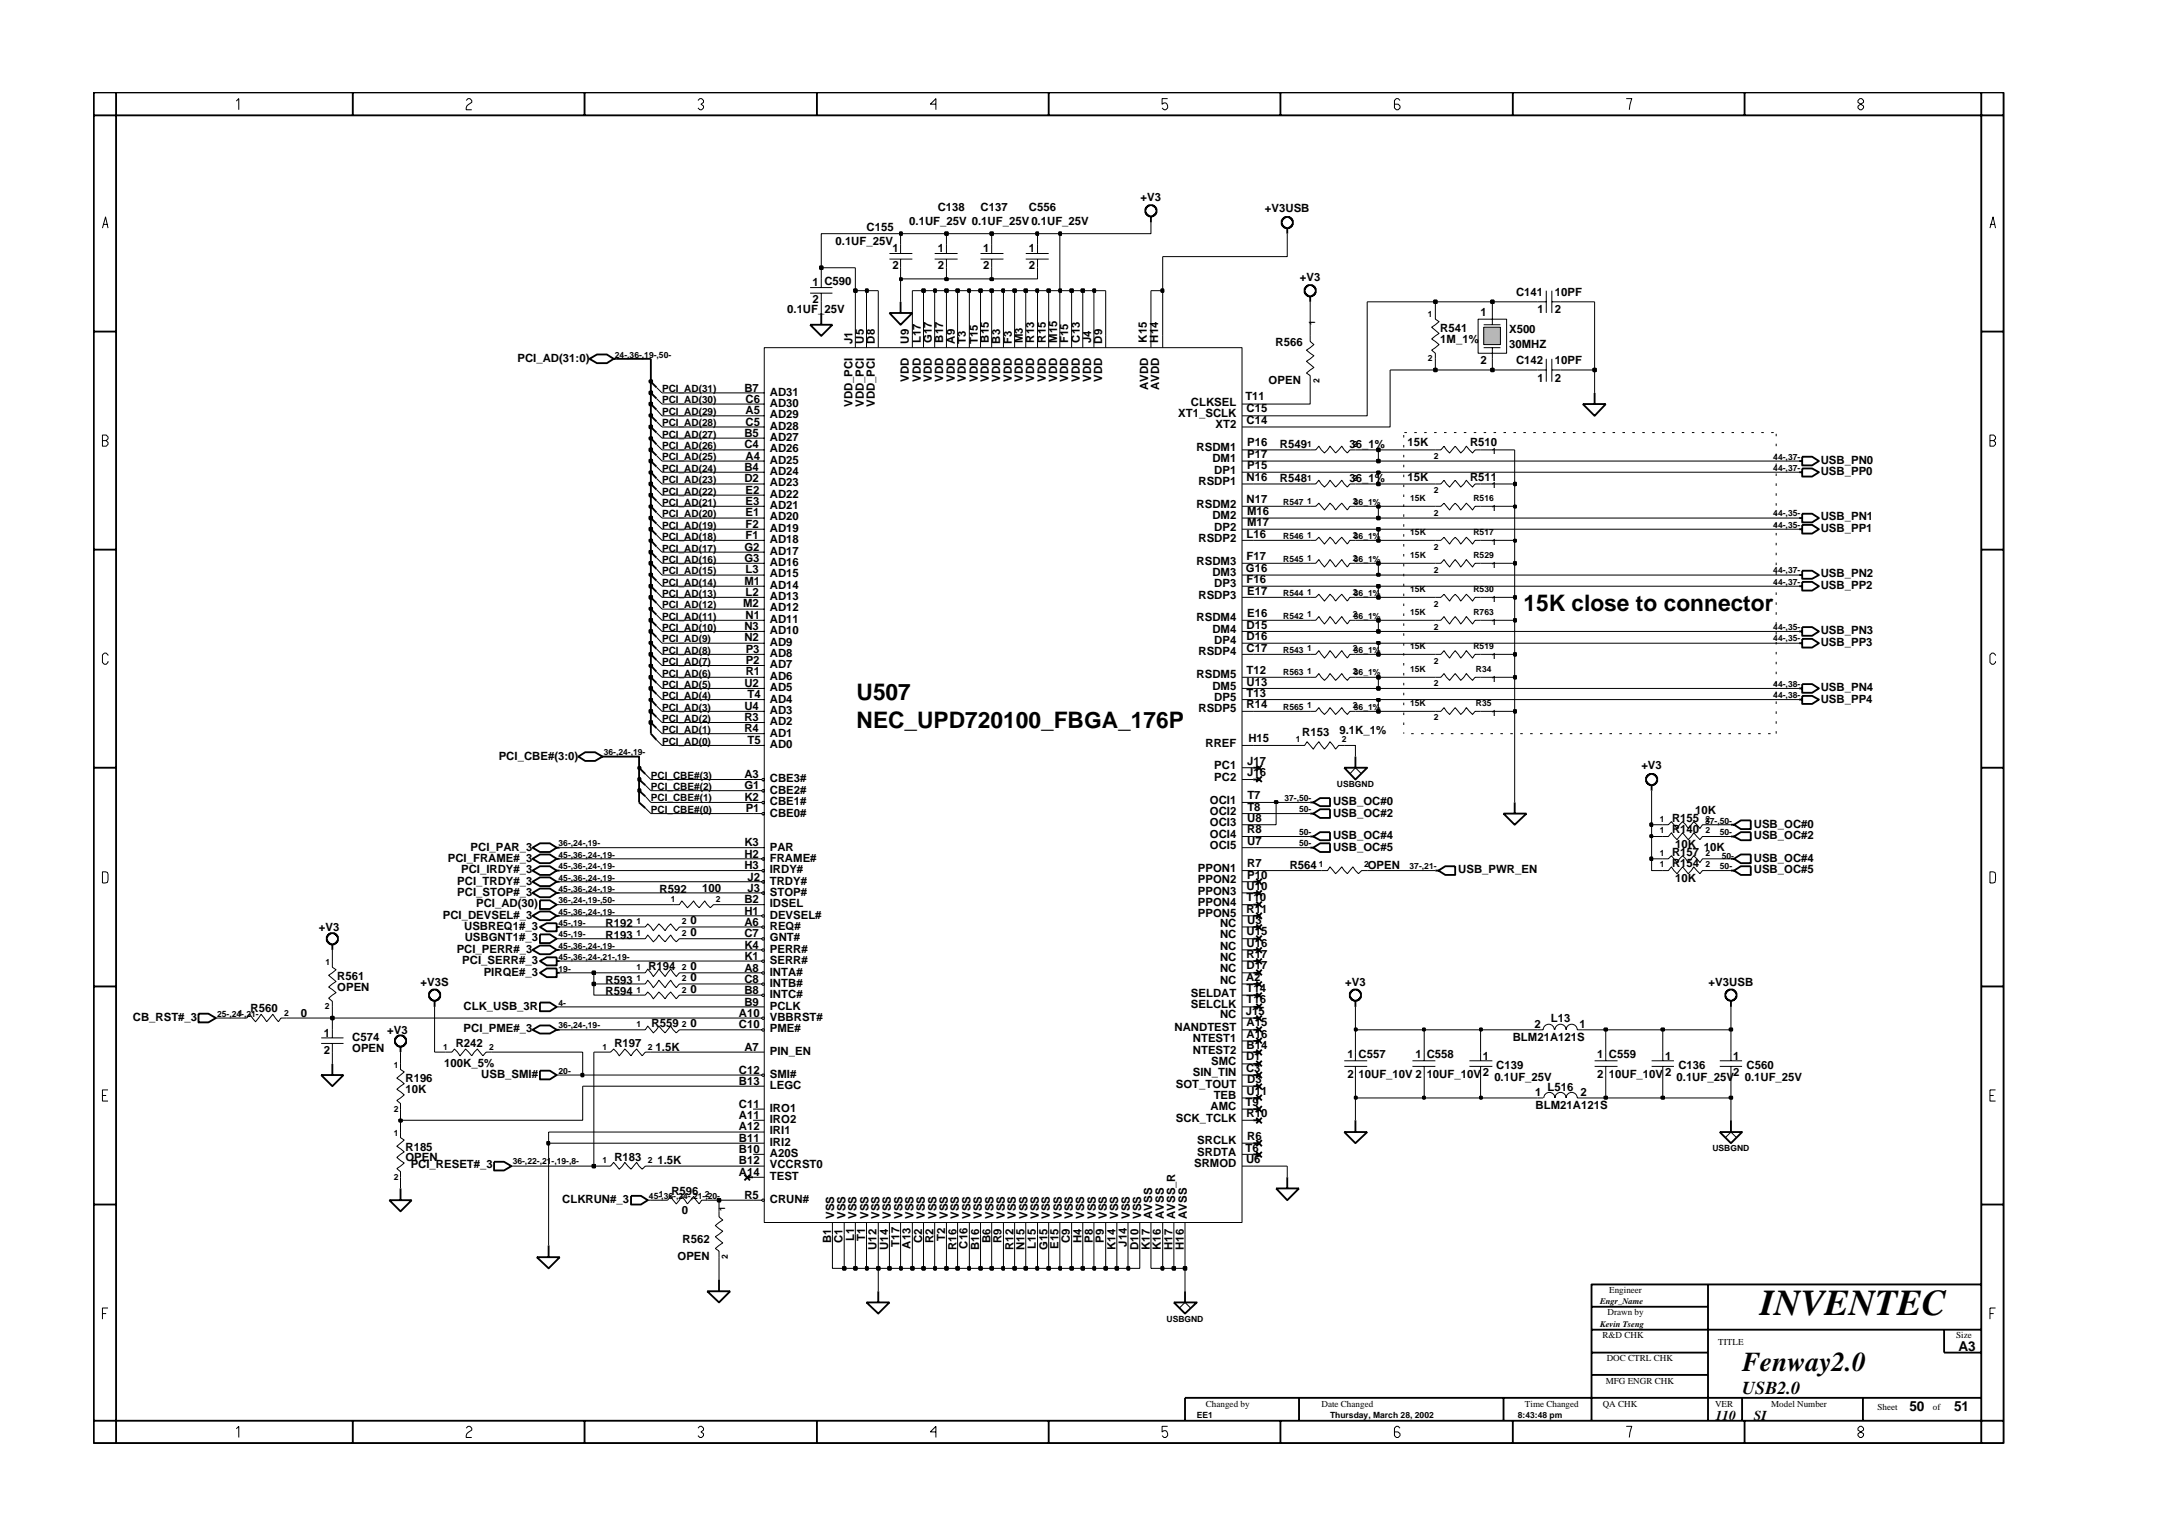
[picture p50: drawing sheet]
<svg xmlns="http://www.w3.org/2000/svg" width="297mm" height="210mm" viewBox="0 0 297 210" stroke-linecap="round" stroke-linejoin="round" font-family="sans-serif">
<defs><g id="words">
<text font-size="5" x="240.5" y="179.7">INVENTEC</text>
<text font-size="3.7" x="238" y="187.3">Fenway2.0</text>
<g font-size="3.1">
<text x="208.1" y="83.5">15K close to connector</text>
<text x="117" y="95.6">U507</text>
<text x="117" y="99.5">NEC_UPD720100_FBGA_176P</text>
</g>
<text font-size="2.5" x="238" y="190.4">USB2.0</text>
<g font-size="1.9">
<text x="267.6" y="184.6">A3</text>
<text x="234.4" y="194.1">110</text>
<text x="239.6" y="194.1">SI</text>
<text x="260.9" y="192.9">50</text>
<text x="267" y="192.9">51</text>
</g>
<g font-size="1.6">
<text x="128.1" y="28.8">C138</text>
<text x="134" y="28.8">C137</text>
<text x="140.6" y="28.8">C556</text>
<text x="155.9" y="27.4">+V3</text>
<text x="172.8" y="29">+V3USB</text>
<text x="114.2" y="33.5">0.1UF_25V</text>
<text x="118.4" y="31.5">C155</text>
<text x="121.9" y="34.5">1</text>
<text x="124.2" y="30.7">0.1UF_25V 0.1UF_25V 0.1UF_25V</text>
<text x="128.1" y="34.5">1</text>
<text x="134.3" y="34.5">1</text>
<text x="140.6" y="34.5">1</text>
<text x="111" y="41.4">2</text>
<text x="111" y="39.1">1 C590</text>
<text x="121.9" y="36.8">2</text>
<text x="128.1" y="36.8">2</text>
<text x="134.3" y="36.8">2</text>
<text x="140.6" y="36.8">2</text>
<text x="177.6" y="38.3">+V3</text>
<text x="207.1" y="40.4">C141</text>
<text x="212.5" y="40.4">10PF</text>
<text x="107.6" y="42.8">0.1UF_25V</text>
<text x="116.5" y="47" transform="rotate(-90 116.5 47)">J1</text>
<text x="118" y="47" transform="rotate(-90 118 47)">U5</text>
<text x="119.5" y="47" transform="rotate(-90 119.5 47)">D8</text>
<text x="124.2" y="47" transform="rotate(-90 124.2 47)">U9</text>
<text x="125.8" y="46.9" transform="rotate(-90 125.8 46.9)">L17</text>
<text x="127.3" y="46.9" transform="rotate(-90 127.3 46.9)">G17</text>
<text x="128.8" y="46.8" transform="rotate(-90 128.8 46.8)">B17</text>
<text x="130.5" y="47" transform="rotate(-90 130.5 47)">A9</text>
<text x="132" y="47" transform="rotate(-90 132 47)">T3</text>
<text x="133.6" y="47.1" transform="rotate(-90 133.6 47.1)">T15</text>
<text x="135.1" y="46.8" transform="rotate(-90 135.1 46.8)">B15</text>
<text x="136.6" y="47" transform="rotate(-90 136.6 47)">B3</text>
<text x="138.2" y="47" transform="rotate(-90 138.2 47)">F3</text>
<text x="139.8" y="46.9" transform="rotate(-90 139.8 46.9)">M3</text>
<text x="141.3" y="46.8" transform="rotate(-90 141.3 46.8)">R13</text>
<text x="142.9" y="46.8" transform="rotate(-90 142.9 46.8)">R15</text>
<text x="144.4" y="46.8" transform="rotate(-90 144.4 46.8)">M15</text>
<text x="145.9" y="46.9" transform="rotate(-90 145.9 46.9)">F15</text>
<text x="147.6" y="46.8" transform="rotate(-90 147.6 46.8)">C13</text>
<text x="149.1" y="46.9" transform="rotate(-90 149.1 46.9)">J4</text>
<text x="150.6" y="47" transform="rotate(-90 150.6 47)">D9</text>
<text x="156.7" y="46.8" transform="rotate(-90 156.7 46.8)">K15</text>
<text x="158.2" y="46.8" transform="rotate(-90 158.2 46.8)">H14</text>
<text x="174.3" y="47.3">R566</text>
<text x="196.8" y="46.8">1M_1%</text>
<text x="196.8" y="45.3">R541</text>
<text x="202.3" y="43.2">1</text>
<text x="206.2" y="47.5">30MHZ</text>
<text x="206.2" y="45.6">X500</text>
<text x="210.1" y="42.8">1</text>
<text x="212.5" y="42.8">2</text>
<text x="70.7" y="49.4">PCI_AD(31:0)</text>
<text x="101.7" y="53.5">B7</text>
<text x="124.2" y="52.1" transform="rotate(-90 124.2 52.1)">VDD</text>
<text x="125.8" y="52.1" transform="rotate(-90 125.8 52.1)">VDD</text>
<text x="127.3" y="52.1" transform="rotate(-90 127.3 52.1)">VDD</text>
<text x="128.8" y="52.1" transform="rotate(-90 128.8 52.1)">VDD</text>
<text x="130.5" y="52.1" transform="rotate(-90 130.5 52.1)">VDD</text>
<text x="132" y="52.1" transform="rotate(-90 132 52.1)">VDD</text>
<text x="133.6" y="52.1" transform="rotate(-90 133.6 52.1)">VDD</text>
<text x="135.1" y="52.1" transform="rotate(-90 135.1 52.1)">VDD</text>
<text x="136.6" y="52.1" transform="rotate(-90 136.6 52.1)">VDD</text>
<text x="138.2" y="52.1" transform="rotate(-90 138.2 52.1)">VDD</text>
<text x="139.8" y="52.1" transform="rotate(-90 139.8 52.1)">VDD</text>
<text x="141.3" y="52.1" transform="rotate(-90 141.3 52.1)">VDD</text>
<text x="142.9" y="52.1" transform="rotate(-90 142.9 52.1)">VDD</text>
<text x="144.4" y="52.1" transform="rotate(-90 144.4 52.1)">VDD</text>
<text x="145.9" y="52.1" transform="rotate(-90 145.9 52.1)">VDD</text>
<text x="147.6" y="52.1" transform="rotate(-90 147.6 52.1)">VDD</text>
<text x="149.1" y="52.1" transform="rotate(-90 149.1 52.1)">VDD</text>
<text x="150.6" y="52.1" transform="rotate(-90 150.6 52.1)">VDD</text>
<text x="156.9" y="53.3" transform="rotate(-90 156.9 53.3)">AVDD</text>
<text x="158.4" y="53.3" transform="rotate(-90 158.4 53.3)">AVDD</text>
<text x="173.3" y="52.5">OPEN</text>
<text x="202.3" y="49.8">2</text>
<text x="207.1" y="49.8">C142</text>
<text x="210.1" y="52.2">1</text>
<text x="212.5" y="49.8">10PF</text>
<text x="212.5" y="52.2">2</text>
<text x="101.7" y="59.7">B5</text>
<text x="101.9" y="58.2">C5</text>
<text x="101.9" y="56.6">A5</text>
<text x="101.9" y="55">C6</text>
<text x="105.2" y="58.8">AD28</text>
<text x="105.2" y="57.1">AD29</text>
<text x="105.2" y="55.6">AD30</text>
<text x="105.2" y="54.1">AD31</text>
<text x="116.5" y="55.6" transform="rotate(-90 116.5 55.6)">VDD_PCI</text>
<text x="118" y="55.6" transform="rotate(-90 118 55.6)">VDD_PCI</text>
<text x="119.5" y="55.6" transform="rotate(-90 119.5 55.6)">VDD_PCI</text>
<text x="161" y="57">XT1_SCLK</text>
<text x="162.7" y="55.4">CLKSEL</text>
<text x="166.1" y="58.5">XT2</text>
<text x="170.2" y="54.7">T11</text>
<text x="170.3" y="56.4">C15</text>
<text x="170.3" y="58">C14</text>
<text x="101.7" y="65.9">D2</text>
<text x="101.7" y="64.4">B4</text>
<text x="101.7" y="61.2">C4</text>
<text x="101.9" y="62.8">A4</text>
<text x="105.2" y="64.9">AD24</text>
<text x="105.2" y="63.4">AD25</text>
<text x="105.2" y="61.8">AD26</text>
<text x="105.2" y="60.3">AD27</text>
<text x="163.5" y="61.6">RSDM1</text>
<text x="165.7" y="63.2">DM1</text>
<text x="165.9" y="64.8">DP1</text>
<text x="170.3" y="65.7">N16</text>
<text x="170.4" y="64.1">P15</text>
<text x="170.4" y="61">P16</text>
<text x="170.4" y="62.6">P17</text>
<text x="174.9" y="61.2">R549</text>
<text x="174.9" y="65.9">R548</text>
<text x="184.4" y="61.2">36_1%</text>
<text x="184.4" y="65.9">36_1%</text>
<text x="192.3" y="61">15K</text>
<text x="192.3" y="65.7">15K</text>
<text x="200.9" y="65.7">R511</text>
<text x="200.9" y="61">R510</text>
<text x="248.8" y="63.4">USB_PN0</text>
<text x="248.8" y="64.9">USB_PP0</text>
<text x="101.9" y="67.5">E2</text>
<text x="101.9" y="70.5">E1</text>
<text x="101.9" y="69">E3</text>
<text x="105.2" y="66.5">AD23</text>
<text x="105.2" y="71.1">AD20</text>
<text x="105.2" y="69.6">AD21</text>
<text x="105.2" y="68.1">AD22</text>
<text x="163.5" y="69.4">RSDM2</text>
<text x="163.8" y="66.3">RSDP1</text>
<text x="165.7" y="70.9">DM2</text>
<text x="170.3" y="68.8">N17</text>
<text x="170.4" y="70.3">M16</text>
<text x="170.4" y="71.9">M17</text>
<text x="248.8" y="71.1">USB_PN1</text>
<text x="101.7" y="76.8">G3</text>
<text x="101.7" y="75.3">G2</text>
<text x="101.9" y="73.7">F1</text>
<text x="101.9" y="72.1">F2</text>
<text x="105.2" y="77.4">AD16</text>
<text x="105.2" y="75.9">AD17</text>
<text x="105.2" y="74.2">AD18</text>
<text x="105.2" y="72.7">AD19</text>
<text x="163.5" y="77.2">RSDM3</text>
<text x="163.8" y="74.1">RSDP2</text>
<text x="165.9" y="72.6">DP2</text>
<text x="170.3" y="76.6">F17</text>
<text x="170.3" y="73.5">L16</text>
<text x="248.8" y="72.7">USB_PP1</text>
<text x="101.5" y="83">M2</text>
<text x="101.7" y="79.9">M1</text>
<text x="101.9" y="81.5">L2</text>
<text x="101.9" y="78.3">L3</text>
<text x="105.2" y="83.6">AD12</text>
<text x="105.2" y="82">AD13</text>
<text x="105.2" y="80.5">AD14</text>
<text x="105.2" y="78.9">AD15</text>
<text x="163.8" y="81.9">RSDP3</text>
<text x="165.7" y="78.7">DM3</text>
<text x="165.9" y="80.3">DP3</text>
<text x="170.2" y="78.1">G16</text>
<text x="170.3" y="79.7">F16</text>
<text x="170.4" y="81.2">E17</text>
<text x="248.8" y="80.5">USB_PP2</text>
<text x="248.8" y="78.9">USB_PN2</text>
<text x="101.7" y="86.1">N3</text>
<text x="101.7" y="87.6">N2</text>
<text x="101.9" y="84.6">N1</text>
<text x="101.9" y="89.3">P3</text>
<text x="105.2" y="86.7">AD10</text>
<text x="105.2" y="85.2">AD11</text>
<text x="105.2" y="89.8">AD8</text>
<text x="105.2" y="88.2">AD9</text>
<text x="163.5" y="84.9">RSDM4</text>
<text x="163.8" y="89.6">RSDP4</text>
<text x="165.7" y="86.5">DM4</text>
<text x="165.9" y="88">DP4</text>
<text x="170.3" y="87.4">D16</text>
<text x="170.3" y="85.9">D15</text>
<text x="170.3" y="89">C17</text>
<text x="170.4" y="84.4">E16</text>
<text x="248.8" y="86.7">USB_PN3</text>
<text x="248.8" y="88.2">USB_PP3</text>
<text x="101.7" y="93.9">U2</text>
<text x="101.9" y="92.3">R1</text>
<text x="101.9" y="90.8">P2</text>
<text x="102.1" y="95.4">T4</text>
<text x="105.2" y="94.5">AD5</text>
<text x="105.2" y="92.9">AD6</text>
<text x="105.2" y="91.3">AD7</text>
<text x="163.5" y="92.7">RSDM5</text>
<text x="165.7" y="94.2">DM5</text>
<text x="165.9" y="95.8">DP5</text>
<text x="170.3" y="93.7">U13</text>
<text x="170.3" y="95.2">T13</text>
<text x="170.3" y="92.1">T12</text>
<text x="248.8" y="94.5">USB_PN4</text>
<text x="101.7" y="97">U4</text>
<text x="101.7" y="98.6">R3</text>
<text x="101.7" y="100.1">R4</text>
<text x="102.1" y="101.7">T5</text>
<text x="105.2" y="97.5">AD3</text>
<text x="105.2" y="99.1">AD2</text>
<text x="105.2" y="100.7">AD1</text>
<text x="105.2" y="96">AD4</text>
<text x="163.8" y="97.4">RSDP5</text>
<text x="170.3" y="96.7">R14</text>
<text x="170.6" y="101.4">H15</text>
<text x="177.9" y="100.5">R153</text>
<text x="183" y="100.3">9.1K_1%</text>
<text x="248.8" y="96">USB_PP4</text>
<text x="68.1" y="103.8">PCI_CBE#(3:0)</text>
<text x="101.7" y="107.9">G1</text>
<text x="101.7" y="106.4">A3</text>
<text x="105.2" y="102.3">AD0</text>
<text x="105.2" y="106.9">CBE3#</text>
<text x="164.7" y="102">RREF</text>
<text x="165.9" y="105.1">PC1</text>
<text x="165.9" y="106.7">PC2</text>
<text x="170.4" y="104.5">J17</text>
<text x="170.4" y="106.1">J16</text>
<text x="224.3" y="105.1">+V3</text>
<text x="101.7" y="109.4">K2</text>
<text x="101.9" y="111">P1</text>
<text x="105.2" y="111.6">CBE0#</text>
<text x="105.2" y="110">CBE1#</text>
<text x="105.2" y="108.4">CBE2#</text>
<text x="165.3" y="109.8">OCI1</text>
<text x="165.3" y="111.3">OCI2</text>
<text x="165.3" y="112.9">OCI3</text>
<text x="170.4" y="112.3">U8</text>
<text x="170.4" y="113.8">R8</text>
<text x="170.4" y="109.2">T7</text>
<text x="170.4" y="110.8">T8</text>
<text x="182.1" y="110">USB_OC#0</text>
<text x="182.1" y="111.6">USB_OC#2</text>
<text x="228.5" y="113.9">R140</text>
<text x="228.5" y="112.4">R155</text>
<text x="231.6" y="111.2">10K</text>
<text x="239.6" y="113.1">USB_OC#0</text>
<text x="61.2" y="117.8">PCI_FRAME#_3</text>
<text x="63" y="119.3">PCI_IRDY#_3</text>
<text x="64.3" y="116.2">PCI_PAR_3</text>
<text x="101.7" y="115.7">K3</text>
<text x="101.7" y="118.7">H3</text>
<text x="101.7" y="117.2">H2</text>
<text x="105.2" y="116.2">PAR</text>
<text x="105.2" y="119.3">IRDY#</text>
<text x="105.2" y="117.8">FRAME#</text>
<text x="163.7" y="119.1">PPON1</text>
<text x="165.3" y="114.5">OCI4</text>
<text x="165.3" y="116">OCI5</text>
<text x="170.4" y="118.5">R7</text>
<text x="170.4" y="115.5">U7</text>
<text x="176.2" y="118.7">R564</text>
<text x="182.1" y="114.6">USB_OC#4</text>
<text x="182.1" y="116.2">USB_OC#5</text>
<text x="186.9" y="118.7">OPEN</text>
<text x="199.2" y="119.3">USB_PWR_EN</text>
<text x="228.5" y="118.5">R154</text>
<text x="228.5" y="117">R157</text>
<text x="228.9" y="115.8">10K</text>
<text x="232.8" y="116.3">10K</text>
<text x="239.6" y="117.8">USB_OC#4</text>
<text x="239.6" y="119.3">USB_OC#5</text>
<text x="239.6" y="114.6">USB_OC#2</text>
<text x="60.5" y="125.6">PCI_DEVSEL#_3</text>
<text x="62.5" y="122.4">PCI_STOP#_3</text>
<text x="62.5" y="120.9">PCI_TRDY#_3</text>
<text x="65.1" y="123.9">PCI_AD(30)</text>
<text x="90.1" y="122">R592</text>
<text x="95.9" y="121.8">100</text>
<text x="101.7" y="123.4">B2</text>
<text x="101.7" y="125">H1</text>
<text x="102.1" y="121.8">J3</text>
<text x="102.1" y="120.3">J2</text>
<text x="105.2" y="123.9">IDSEL</text>
<text x="105.2" y="125.6">DEVSEL#</text>
<text x="105.2" y="122.4">STOP#</text>
<text x="105.2" y="120.9">TRDY#</text>
<text x="163.7" y="120.6">PPON2</text>
<text x="163.7" y="122.3">PPON3</text>
<text x="163.7" y="123.8">PPON4</text>
<text x="163.7" y="125.3">PPON5</text>
<text x="170.3" y="124.8">R11</text>
<text x="170.3" y="121.6">U10</text>
<text x="170.3" y="123.2">T10</text>
<text x="170.4" y="120.1">P10</text>
<text x="228.9" y="120.5">10K</text>
<text x="43.6" y="127.2">+V3</text>
<text x="62.4" y="130.2">PCI_PERR#_3</text>
<text x="63.2" y="131.7">PCI_SERR#_3</text>
<text x="63.4" y="127.1">USBREQ1#_3</text>
<text x="63.5" y="128.6">USBGNT1#_3</text>
<text x="82.8" y="126.7">R192</text>
<text x="82.8" y="128.3">R193</text>
<text x="94.3" y="126.3">0</text>
<text x="94.3" y="127.9">0</text>
<text x="101.7" y="126.5">A6</text>
<text x="101.7" y="129.6">K4</text>
<text x="101.7" y="128">C7</text>
<text x="101.7" y="131.2">K1</text>
<text x="105.2" y="127.1">REQ#</text>
<text x="105.2" y="130.2">PERR#</text>
<text x="105.2" y="128.6">GNT#</text>
<text x="105.2" y="131.7">SERR#</text>
<text x="166.7" y="128.2">NC</text>
<text x="166.7" y="129.8">NC</text>
<text x="166.7" y="126.7">NC</text>
<text x="166.7" y="131.4">NC</text>
<text x="170.3" y="127.8">U15</text>
<text x="170.3" y="129.4">U16</text>
<text x="170.3" y="130.9">R17</text>
<text x="170.4" y="126.3">U3</text>
<text x="46.1" y="133.9">R561</text>
<text x="46.1" y="135.4">OPEN</text>
<text x="57.5" y="134.7">+V3S</text>
<text x="63.3" y="138">CLK_USB_3R</text>
<text x="66.1" y="133.3">PIRQE#_3</text>
<text x="82.8" y="134.5">R593</text>
<text x="82.8" y="136">R594</text>
<text x="88.6" y="132.5">R194</text>
<text x="94.3" y="134.1">0</text>
<text x="94.3" y="135.7">0</text>
<text x="94.3" y="132.5">0</text>
<text x="101.7" y="137.4">B9</text>
<text x="101.7" y="132.8">A8</text>
<text x="101.7" y="134.3">C8</text>
<text x="101.7" y="135.8">B8</text>
<text x="105.2" y="138">PCLK</text>
<text x="105.2" y="133.3">INTA#</text>
<text x="105.2" y="134.9">INTB#</text>
<text x="105.2" y="136.4">INTC#</text>
<text x="162.7" y="137.7">SELCLK</text>
<text x="162.7" y="136.2">SELDAT</text>
<text x="166.7" y="132.9">NC</text>
<text x="166.7" y="134.4">NC</text>
<text x="170.3" y="134.1">A2</text>
<text x="170.3" y="132.5">D17</text>
<text x="170.3" y="137.1">T16</text>
<text x="170.3" y="135.6">T14</text>
<text x="183.8" y="134.7">+V3</text>
<text x="233.5" y="134.7">+V3USB</text>
<text x="18.1" y="139.5">CB_RST#_3</text>
<text x="34.2" y="138.4">R560</text>
<text x="41.1" y="139">0</text>
<text x="44.2" y="141.7">1</text>
<text x="48.1" y="142.3">C574</text>
<text x="48.1" y="143.8">OPEN</text>
<text x="52.9" y="141.3">+V3</text>
<text x="62.3" y="143.1">R242</text>
<text x="63.3" y="141">PCI_PME#_3</text>
<text x="83.9" y="143">R197</text>
<text x="89" y="140.3">R559</text>
<text x="89.6" y="143.6">1.5K</text>
<text x="94.3" y="140.3">0</text>
<text x="101" y="139">A10</text>
<text x="101" y="140.5">C10</text>
<text x="101.7" y="143.6">A7</text>
<text x="105.2" y="139.5">VBBRST#</text>
<text x="105.2" y="141">PME#</text>
<text x="160.5" y="140.9">NANDTEST</text>
<text x="163" y="142.4">NTEST1</text>
<text x="166.7" y="139.1">NC</text>
<text x="170.2" y="138.7">J15</text>
<text x="170.3" y="140.3">A15</text>
<text x="170.3" y="141.9">A16</text>
<text x="170.3" y="143.4">B14</text>
<text x="206.7" y="142.3">BLM21A121S</text>
<text x="209.6" y="140.5">2</text>
<text x="211.9" y="139.7">L13</text>
<text x="215.8" y="140.5">1</text>
<text x="44.2" y="144">2</text>
<text x="55.4" y="149.4">10K</text>
<text x="55.4" y="147.8">R196</text>
<text x="60.7" y="145.8">100K_5%</text>
<text x="65.7" y="147.3">USB_SMI#</text>
<text x="101" y="148.3">B13</text>
<text x="101" y="146.7">C12</text>
<text x="105.2" y="144.2">PIN_EN</text>
<text x="105.2" y="148.8">LEGC</text>
<text x="105.2" y="147.3">SMI#</text>
<text x="160.7" y="148.7">SOT_TOUT</text>
<text x="163" y="144">NTEST2</text>
<text x="163" y="147.1">SIN_TIN</text>
<text x="165.5" y="145.5">SMC</text>
<text x="170.3" y="146.5">C3</text>
<text x="170.3" y="144.9">D1</text>
<text x="170.3" y="149.6">U11</text>
<text x="170.4" y="148.1">D3</text>
<text x="184.1" y="144.5">1 C557</text>
<text x="184.1" y="147.3">2</text>
<text x="185.6" y="147.3">10UF_10V 2</text>
<text x="193.4" y="144.5">1 C558</text>
<text x="194.9" y="147.3">10UF_10V</text>
<text x="202.6" y="147.1">2</text>
<text x="202.6" y="144.8">1</text>
<text x="204.2" y="147.7">0.1UF_25V</text>
<text x="204.4" y="146.1">C139</text>
<text x="209.7" y="149.8">1</text>
<text x="211.4" y="149">L516</text>
<text x="215.9" y="149.8">2</text>
<text x="218.2" y="144.5">1 C559</text>
<text x="218.2" y="147.3">2</text>
<text x="219.8" y="147.3">10UF_10V</text>
<text x="227.5" y="144.8">1</text>
<text x="227.5" y="147.1">2</text>
<text x="229.1" y="147.7">0.1UF_25V</text>
<text x="229.3" y="146.1">C136</text>
<text x="236.8" y="144.8">1</text>
<text x="236.8" y="147.1">2</text>
<text x="238.4" y="147.7">0.1UF_25V</text>
<text x="238.6" y="146.1">C560</text>
<text x="101" y="151.4">C11</text>
<text x="101" y="152.9">A11</text>
<text x="101" y="154.4">A12</text>
<text x="105.2" y="152">IRO1</text>
<text x="105.2" y="153.5">IRO2</text>
<text x="105.2" y="155">IRI1</text>
<text x="160.7" y="153.3">SCK_TCLK</text>
<text x="165.4" y="151.7">AMC</text>
<text x="165.8" y="150.2">TEB</text>
<text x="170.2" y="151.2">T9</text>
<text x="170.3" y="152.7">R10</text>
<text x="170.4" y="155.8">R6</text>
<text x="209.8" y="151.6">BLM21A121S</text>
<text x="55.4" y="158.7">OPEN</text>
<text x="55.4" y="157.2">R185</text>
<text x="56.1" y="159.7">PCI_RESET#_3</text>
<text x="83.9" y="158.6">R183</text>
<text x="89.8" y="159.1">1.5K</text>
<text x="101" y="159.1">B12</text>
<text x="101" y="156.1">B11</text>
<text x="101" y="157.6">B10</text>
<text x="101" y="160.7">A14</text>
<text x="105.2" y="159.7">VCCRST0</text>
<text x="105.2" y="156.6">IRI2</text>
<text x="105.2" y="158.1">A20S</text>
<text x="105.2" y="161.3">TEST</text>
<text x="163.2" y="159.5">SRMOD</text>
<text x="163.6" y="156.4">SRCLK</text>
<text x="163.6" y="158">SRDTA</text>
<text x="170.2" y="157.4">T6</text>
<text x="170.3" y="158.9">U6</text>
<text x="76.8" y="164.4">CLKRUN#_3</text>
<text x="91.7" y="163.3">R596</text>
<text x="93.2" y="166">0</text>
<text x="101.7" y="163.8">R5</text>
<text x="105.2" y="164.4">CRUN#</text>
<text x="114" y="166.6" transform="rotate(-90 114 166.6)">VSS</text>
<text x="115.5" y="166.6" transform="rotate(-90 115.5 166.6)">VSS</text>
<text x="117" y="166.6" transform="rotate(-90 117 166.6)">VSS</text>
<text x="118.6" y="166.6" transform="rotate(-90 118.6 166.6)">VSS</text>
<text x="120.2" y="166.6" transform="rotate(-90 120.2 166.6)">VSS</text>
<text x="121.7" y="166.6" transform="rotate(-90 121.7 166.6)">VSS</text>
<text x="123.3" y="166.6" transform="rotate(-90 123.3 166.6)">VSS</text>
<text x="124.8" y="166.6" transform="rotate(-90 124.8 166.6)">VSS</text>
<text x="126.4" y="166.6" transform="rotate(-90 126.4 166.6)">VSS</text>
<text x="128" y="166.6" transform="rotate(-90 128 166.6)">VSS</text>
<text x="129.5" y="166.6" transform="rotate(-90 129.5 166.6)">VSS</text>
<text x="131" y="166.6" transform="rotate(-90 131 166.6)">VSS</text>
<text x="132.6" y="166.6" transform="rotate(-90 132.6 166.6)">VSS</text>
<text x="134.1" y="166.6" transform="rotate(-90 134.1 166.6)">VSS</text>
<text x="135.7" y="166.6" transform="rotate(-90 135.7 166.6)">VSS</text>
<text x="137.3" y="166.6" transform="rotate(-90 137.3 166.6)">VSS</text>
<text x="138.8" y="166.6" transform="rotate(-90 138.8 166.6)">VSS</text>
<text x="140.4" y="166.6" transform="rotate(-90 140.4 166.6)">VSS</text>
<text x="141.9" y="166.6" transform="rotate(-90 141.9 166.6)">VSS</text>
<text x="143.5" y="166.6" transform="rotate(-90 143.5 166.6)">VSS</text>
<text x="145.1" y="166.6" transform="rotate(-90 145.1 166.6)">VSS</text>
<text x="146.6" y="166.6" transform="rotate(-90 146.6 166.6)">VSS</text>
<text x="148.1" y="166.6" transform="rotate(-90 148.1 166.6)">VSS</text>
<text x="149.7" y="166.6" transform="rotate(-90 149.7 166.6)">VSS</text>
<text x="151.2" y="166.6" transform="rotate(-90 151.2 166.6)">VSS</text>
<text x="152.8" y="166.6" transform="rotate(-90 152.8 166.6)">VSS</text>
<text x="154.4" y="166.6" transform="rotate(-90 154.4 166.6)">VSS</text>
<text x="155.9" y="166.6" transform="rotate(-90 155.9 166.6)">VSS</text>
<text x="157.4" y="166.6" transform="rotate(-90 157.4 166.6)">AVSS</text>
<text x="159" y="166.6" transform="rotate(-90 159 166.6)">AVSS</text>
<text x="160.6" y="166.6" transform="rotate(-90 160.6 166.6)">AVSS_R</text>
<text x="162.2" y="166.6" transform="rotate(-90 162.2 166.6)">AVSS</text>
<text x="92.6" y="172.1">OPEN</text>
<text x="93.3" y="169.9">R562</text>
<text x="113.6" y="169.9" transform="rotate(-90 113.6 169.9)">B1</text>
<text x="115.1" y="169.9" transform="rotate(-90 115.1 169.9)">C1</text>
<text x="116.7" y="169.6" transform="rotate(-90 116.7 169.6)">L1</text>
<text x="118.2" y="169.6" transform="rotate(-90 118.2 169.6)">T1</text>
<text x="119.7" y="170.8" transform="rotate(-90 119.7 170.8)">U12</text>
<text x="121.4" y="170.8" transform="rotate(-90 121.4 170.8)">U14</text>
<text x="122.9" y="170.4" transform="rotate(-90 122.9 170.4)">T17</text>
<text x="124.4" y="170.6" transform="rotate(-90 124.4 170.6)">A13</text>
<text x="126" y="169.9" transform="rotate(-90 126 169.9)">C2</text>
<text x="127.5" y="169.9" transform="rotate(-90 127.5 169.9)">R2</text>
<text x="129.1" y="169.6" transform="rotate(-90 129.1 169.6)">T2</text>
<text x="130.7" y="170.8" transform="rotate(-90 130.7 170.8)">R16</text>
<text x="132.2" y="170.6" transform="rotate(-90 132.2 170.6)">C16</text>
<text x="133.8" y="170.8" transform="rotate(-90 133.8 170.8)">B16</text>
<text x="135.3" y="169.9" transform="rotate(-90 135.3 169.9)">B6</text>
<text x="136.8" y="169.9" transform="rotate(-90 136.8 169.9)">R9</text>
<text x="138.5" y="170.8" transform="rotate(-90 138.5 170.8)">R12</text>
<text x="140" y="170.8" transform="rotate(-90 140 170.8)">N15</text>
<text x="141.5" y="170.6" transform="rotate(-90 141.5 170.6)">L15</text>
<text x="143.1" y="170.8" transform="rotate(-90 143.1 170.8)">G15</text>
<text x="144.6" y="170.6" transform="rotate(-90 144.6 170.6)">E15</text>
<text x="146.2" y="169.9" transform="rotate(-90 146.2 169.9)">C9</text>
<text x="147.8" y="169.9" transform="rotate(-90 147.8 169.9)">H4</text>
<text x="149.3" y="169.9" transform="rotate(-90 149.3 169.9)">P8</text>
<text x="150.8" y="169.9" transform="rotate(-90 150.8 169.9)">P9</text>
<text x="152.4" y="170.8" transform="rotate(-90 152.4 170.8)">K14</text>
<text x="154" y="170.4" transform="rotate(-90 154 170.4)">J14</text>
<text x="155.6" y="170.8" transform="rotate(-90 155.6 170.8)">D10</text>
<text x="157.1" y="170.8" transform="rotate(-90 157.1 170.8)">K17</text>
<text x="158.6" y="170.8" transform="rotate(-90 158.6 170.8)">K16</text>
<text x="160.2" y="170.8" transform="rotate(-90 160.2 170.8)">H17</text>
<text x="161.7" y="170.8" transform="rotate(-90 161.7 170.8)">H16</text>
</g>
<g font-size="1.4">
<text x="90.5" y="53.6">PCI_AD(31)</text>
<text x="90.5" y="59.8">PCI_AD(27)</text>
<text x="90.5" y="58.3">PCI_AD(28)</text>
<text x="90.5" y="56.7">PCI_AD(29)</text>
<text x="90.5" y="55.1">PCI_AD(30)</text>
<text x="90.5" y="64.4">PCI_AD(24)</text>
<text x="90.5" y="62.9">PCI_AD(25)</text>
<text x="90.5" y="61.4">PCI_AD(26)</text>
<text x="90.5" y="70.7">PCI_AD(20)</text>
<text x="90.5" y="69.1">PCI_AD(21)</text>
<text x="90.5" y="67.6">PCI_AD(22)</text>
<text x="90.5" y="66.1">PCI_AD(23)</text>
<text x="90.5" y="76.9">PCI_AD(16)</text>
<text x="90.5" y="75.4">PCI_AD(17)</text>
<text x="90.5" y="73.8">PCI_AD(18)</text>
<text x="90.5" y="72.2">PCI_AD(19)</text>
<text x="90.5" y="83.1">PCI_AD(12)</text>
<text x="90.5" y="81.5">PCI_AD(13)</text>
<text x="90.5" y="80">PCI_AD(14)</text>
<text x="90.5" y="78.4">PCI_AD(15)</text>
<text x="90.5" y="86.2">PCI_AD(10)</text>
<text x="90.5" y="84.7">PCI_AD(11)</text>
<text x="90.5" y="89.3">PCI_AD(8)</text>
<text x="90.5" y="87.7">PCI_AD(9)</text>
<text x="90.5" y="95.5">PCI_AD(4)</text>
<text x="90.5" y="94">PCI_AD(5)</text>
<text x="90.5" y="92.5">PCI_AD(6)</text>
<text x="90.5" y="90.9">PCI_AD(7)</text>
<text x="90.5" y="101.8">PCI_AD(0)</text>
<text x="90.5" y="100.2">PCI_AD(1)</text>
<text x="90.5" y="98.7">PCI_AD(2)</text>
<text x="90.5" y="97.1">PCI_AD(3)</text>
<text x="88.9" y="108">PCI_CBE#(2)</text>
<text x="88.9" y="106.4">PCI_CBE#(3)</text>
<text x="88.9" y="111.1">PCI_CBE#(0)</text>
<text x="88.9" y="109.5">PCI_CBE#(1)</text>
</g>
<g font-size="1.2">
<text x="179.7" y="44.4" transform="rotate(-90 179.7 44.4)">1</text>
<text x="195.1" y="43.4">1</text>
<text x="84" y="48.9">24-,36-,19-,50-</text>
<text x="180.3" y="52.4" transform="rotate(-90 180.3 52.4)">2</text>
<text x="195.1" y="49.4">2</text>
<text x="178.6" y="61.1">1</text>
<text x="178.6" y="65.7">1</text>
<text x="184.9" y="61.1">2</text>
<text x="184.9" y="65.7">2</text>
<text x="195.9" y="62.7">2</text>
<text x="203.9" y="62.1">1</text>
<text x="242.3" y="64.4">44-,37-</text>
<text x="242.3" y="62.8">44-,37-</text>
<text x="175.3" y="69">R547</text>
<text x="178.6" y="68.8">1</text>
<text x="184.9" y="68.8">236_1%</text>
<text x="192.7" y="68.5">15K</text>
<text x="195.9" y="70.5">2</text>
<text x="195.9" y="67.3">2</text>
<text x="201.3" y="68.5">R516</text>
<text x="203.8" y="69.9">1</text>
<text x="203.9" y="66.7">1</text>
<text x="242.3" y="70.5">44-,35-</text>
<text x="175.3" y="76.8">R545</text>
<text x="175.3" y="73.7">R546</text>
<text x="178.6" y="76.6">1</text>
<text x="178.6" y="73.5">1</text>
<text x="184.9" y="76.6">236_1%</text>
<text x="184.9" y="73.5">236_1%</text>
<text x="192.7" y="73.2">15K</text>
<text x="192.7" y="76.3">15K</text>
<text x="195.9" y="75.1">2</text>
<text x="201.3" y="76.3">R529</text>
<text x="201.3" y="73.2">R517</text>
<text x="203.9" y="74.5">1</text>
<text x="203.9" y="77.7">1</text>
<text x="242.3" y="72.2">44-,35-</text>
<text x="175.3" y="81.5">R544</text>
<text x="178.6" y="81.3">1</text>
<text x="184.9" y="81.3">236_1%</text>
<text x="192.7" y="81">15K</text>
<text x="195.9" y="82.9">2</text>
<text x="195.9" y="78.3">2</text>
<text x="201.3" y="81">R530</text>
<text x="203.8" y="82.3">1</text>
<text x="242.3" y="78.3">44-,37-</text>
<text x="242.3" y="79.9">44-,37-</text>
<text x="175.3" y="89.3">R543</text>
<text x="175.3" y="84.6">R542</text>
<text x="178.6" y="89">1</text>
<text x="178.6" y="84.3">1</text>
<text x="184.9" y="89">236_1%</text>
<text x="184.9" y="84.3">236_1%</text>
<text x="192.7" y="84.1">15K</text>
<text x="192.7" y="88.8">15K</text>
<text x="195.9" y="86">2</text>
<text x="201.3" y="84.1">R763</text>
<text x="201.3" y="88.8">R519</text>
<text x="203.8" y="85.5">1</text>
<text x="242.3" y="87.6">44-,35-</text>
<text x="242.3" y="86.1">44-,35-</text>
<text x="175.3" y="92.3">R563</text>
<text x="178.6" y="92.1">1</text>
<text x="184.9" y="92.1">236_1%</text>
<text x="192.7" y="91.8">15K</text>
<text x="195.9" y="93.7">2</text>
<text x="195.9" y="90.7">2</text>
<text x="201.7" y="91.8">R34</text>
<text x="203.8" y="93.2">1</text>
<text x="203.8" y="90.1">1</text>
<text x="242.3" y="93.9">44-,38-</text>
<text x="242.3" y="95.4">44-,38-</text>
<text x="175.3" y="97">R565</text>
<text x="177.1" y="101.4">1</text>
<text x="178.6" y="96.8">1</text>
<text x="183.3" y="101.4">2</text>
<text x="184.9" y="96.8">236_1%</text>
<text x="192.7" y="96.5">15K</text>
<text x="195.9" y="98.4">2</text>
<text x="201.7" y="96.5">R35</text>
<text x="203.9" y="97.8">1</text>
<text x="82.5" y="103.2">36-,24-,19-</text>
<text x="182.7" y="107.5">USBGND</text>
<text x="175.5" y="109.4">37-,50-</text>
<text x="177.5" y="111">50-</text>
<text x="226.8" y="113.9">1</text>
<text x="226.8" y="112.4">1</text>
<text x="233" y="112.5">37-,50-</text>
<text x="233" y="113.9">2</text>
<text x="233" y="112.4">2</text>
<text x="76.3" y="117.2">45-,36-,24-,19-</text>
<text x="76.3" y="115.7">36-,24-,19-</text>
<text x="76.3" y="118.7">45-,36-,24-,19-</text>
<text x="177.5" y="114.1">50-</text>
<text x="177.5" y="115.7">50-</text>
<text x="180.2" y="118.5">1</text>
<text x="186.4" y="118.5">2</text>
<text x="192.6" y="118.7">37-,21-</text>
<text x="226.8" y="118.5">1</text>
<text x="226.8" y="117">1</text>
<text x="233" y="118.5">2</text>
<text x="233" y="117">2</text>
<text x="235" y="114.1">50-</text>
<text x="235" y="118.7">50-</text>
<text x="235.2" y="117.4">50-</text>
<text x="76.3" y="120.3">45-,36-,24-,19-</text>
<text x="76.3" y="121.8">45-,36-,24-,19-</text>
<text x="76.3" y="123.4">36-,24-,19-,50-</text>
<text x="76.3" y="125">45-,36-,24-,19-</text>
<text x="91.6" y="123.2">1</text>
<text x="97.8" y="123.2">2</text>
<text x="44.5" y="131.9">1</text>
<text x="76.3" y="128">45-,19-</text>
<text x="76.3" y="131.2">45-,36-,24-,21-,19-</text>
<text x="76.3" y="126.5">45-,19-</text>
<text x="76.3" y="129.6">45-,36-,24-,19-</text>
<text x="87" y="126.3">1</text>
<text x="87" y="127.9">1</text>
<text x="93.2" y="126.3">2</text>
<text x="93.2" y="127.9">2</text>
<text x="44.4" y="137.9">2</text>
<text x="76.3" y="132.8">19-</text>
<text x="76.3" y="137.4">4-</text>
<text x="87" y="132.5">1</text>
<text x="87" y="134.1">1</text>
<text x="87" y="135.7">1</text>
<text x="93.2" y="132.5">2</text>
<text x="93.2" y="135.7">2</text>
<text x="93.2" y="134.1">2</text>
<text x="29.7" y="139">25-,24-,21-</text>
<text x="32.5" y="138.8">1</text>
<text x="38.8" y="138.8">2</text>
<text x="60.6" y="143.4">1</text>
<text x="66.8" y="143.4">2</text>
<text x="76.3" y="140.5">36-,24-,19-</text>
<text x="82.3" y="143.4">1</text>
<text x="87" y="140.3">1</text>
<text x="88.5" y="143.4">2</text>
<text x="93.2" y="140.3">2</text>
<text x="53.8" y="145.9">1</text>
<text x="76.3" y="146.7">20-</text>
<text x="53.8" y="155.2">1</text>
<text x="53.8" y="152">2</text>
<text x="53.8" y="161.3">2</text>
<text x="70" y="159.1">36-,22-,21-,19-,8-</text>
<text x="82.3" y="158.9">1</text>
<text x="88.5" y="158.9">2</text>
<text x="234" y="157.2">USBGND</text>
<text x="88.7" y="163.8">45-,36-,24-,21-,20-</text>
<text x="90" y="163.6">1</text>
<text x="96.3" y="163.6">2</text>
<text x="99.1" y="165.4" transform="rotate(-90 99.1 165.4)">1</text>
<text x="99.4" y="172" transform="rotate(-90 99.4 172)">2</text>
<text x="218.6" y="178.2">Engr_Name</text>
<text x="219.6" y="179.8">Drawn by</text>
<text x="219.9" y="176.7">Engineer</text>
<text x="159.4" y="180.6">USBGND</text>
<text x="218.6" y="181.3">Kevin Tseng</text>
<text x="219" y="182.9">R&amp;D CHK</text>
<text x="234.8" y="183.8">TITLE</text>
<text x="267.3" y="182.9">Size</text>
<text x="219.4" y="189.2">MFG ENGR CHK</text>
<text x="219.5" y="186">DOC CTRL CHK</text>
<text x="163.5" y="193.7">EE1</text>
<text x="164.8" y="192.2">Changed by</text>
<text x="180.6" y="192.2">Date Changed</text>
<text x="181.7" y="193.7">Thursday, March 28, 2002</text>
<text x="207.4" y="193.7">8:43:48 pm</text>
<text x="208.4" y="192.2">Time Changed</text>
<text x="219" y="192.2">QA CHK</text>
<text x="234.3" y="192.2">VER</text>
<text x="242" y="192.2">Model Number</text>
<text x="256.5" y="192.7">Sheet</text>
<text x="264.1" y="192.7">of</text>
</g>
</g></defs>
<g fill="none" stroke="#000" stroke-width=".14">
<path d="M121.5 34.6h3.2M121.5 35.4h3.2M123 33.5v1.1M123 35.4v1.2M134 34.6h3.1M134 35.4h3.1M135.5 33.5v1.1M135.5 35.4v1.2M140.2 34.6h3.1M140.2 35.4h3.1M141.8 33.5v1.1M141.8 35.4v1.2"/>
<path d="M211.3 39.7v3.1M212 39.7v3.1M89.7 59.1l.8 .8M89.7 57.6l.8 .7M89.7 56l.8 .8M89.7 52.9l.8 .8M102.9 53.7h1.5M102.9 55.2h1.5M102.9 56.8h1.5M102.9 58.3h1.5M102.9 59.9h1.5M104.4 47.5h65.3v119.6h-65.3z"/>
<path d="M116.9 45.9v1.6M118.4 45.9v1.6M120 45.9v1.6M124.7 45.9v1.6M126.2 45.9v1.6M127.7 45.9v1.6M129.3 45.9v1.6M130.8 45.9v1.6M132.4 45.9v1.6M134 45.9v1.6M135.5 45.9v1.6M137.1 45.9v1.6"/>
<path d="M138.6 45.9v1.6M140.2 45.9v1.6M141.8 45.9v1.6M143.3 45.9v1.6M144.8 45.9v1.6M146.4 45.9v1.6M147.9 45.9v1.6M149.5 45.9v1.6M151.1 45.9v1.6M157.3 45.9v1.6M158.9 45.9v1.6M169.7 55.2h1.5"/>
<path d="M169.7 56.8h1.5M169.7 58.3h1.5M179 45.9v.8l.5 .4-1 .8 1 .7-1 .8 1 .8-1 .8 .5 .3v.9M202 43.6h3.9v4.7h-3.9zM202.7 44.4h2.3M202.7 47.5h2.3M203.9 42.8v1.6M203.9 47.5v1.5M210.1 41.2h1.2M210.1 50.6h1.2M211.3 49v3.2M212 41.2h1.2"/>
<path d="M212 49v3.2M212 50.6h1.2M89.7 66.9l.8 .8M89.7 62.2l.8 .8M89.7 60.7l.8 .8M89.7 70l.8 .8M89.7 65.4l.8 .7M89.7 63.8l.8 .7M89.7 68.4l.8 .8M89.7 71.6l.8 .7M89.7 73.1l.8 .7M102.9 61.5h1.5"/>
<path d="M102.9 63h1.5M102.9 64.5h1.5M102.9 66.1h1.5M102.9 67.7h1.5M102.9 69.2h1.5M102.9 70.8h1.5M102.9 72.3h1.5M102.9 73.8h1.5M102.9 75.5h1.5M102.9 77h1.5M102.9 78.6h1.5M169.7 61.5h1.5"/>
<path d="M169.7 63h1.5M169.7 64.5h1.5M169.7 66.1h1.5M169.7 69.2h1.5M169.7 70.8h1.5M169.7 72.3h1.5M169.7 73.8h1.5M169.7 77h1.5M169.7 78.6h1.5M179 77h.8l.4-.5 .8 1 .7-1 .8 1 .8-1 .8 1 .3-.5h.8M196.1 73.8h.8l.4-.4 .8 1 .7-1 .8 1 .7-1 .9 1 .3-.6h.8M196.1 61.5h.8l.4-.5 .8 .9 .7-.9 .8 .9 .7-.9 .9 .9 .3-.4h.8"/>
<path d="M196.1 66.1h.8l.4-.5 .8 1 .7-1 .8 1 .7-1 .9 1 .3-.5h.8M89.7 98l.8 .7M89.7 90.2l.8 .7M102.9 80.1h1.5M102.9 81.6h1.5M102.9 83.2h1.5M102.9 84.8h1.5M102.9 86.3h1.5M102.9 87.9h1.5M102.9 89.4h1.5M102.9 90.9h1.5M102.9 92.6h1.5"/>
<path d="M102.9 94.1h1.5M102.9 95.6h1.5M102.9 97.2h1.5M102.9 98.7h1.5M169.7 80.1h1.5M169.7 81.6h1.5M169.7 84.8h1.5M169.7 86.3h1.5M169.7 87.9h1.5M169.7 89.4h1.5M169.7 92.6h1.5M169.7 94.1h1.5"/>
<path d="M169.7 95.6h1.5M169.7 97.2h1.5M179 92.6h.8l.4-.6 .8 1 .7-1 .8 1 .8-1 .8 1 .3-.4h.8M179 97.2h.8l.4-.5 .8 .9 .7-.9 .8 .9 .8-.9 .8 .9 .3-.4h.8M179 89.4h.8l.4-.5 .8 1 .7-1 .8 1 .8-1 .8 1 .3-.5h.8M196.1 92.6h.8l.4-.6 .8 1 .7-1 .8 1 .7-1 .9 1 .3-.4h.8M196.1 81.6h.8l.4-.4 .8 .9 .7-.9 .8 .9 .7-.9 .9 .9 .3-.5h.8M196.1 84.8h.8l.4-.5 .8 1 .7-1 .8 1 .7-1 .9 1 .3-.5h.8M196.1 97.2h.8l.4-.5 .8 .9 .7-.9 .8 .9 .7-.9 .9 .9 .3-.4h.8M88.2 105.8l.7 .7M88.2 108.8l.7 .9M88.2 110.4l.7 .8"/>
<path d="M89.7 101.1l.8 .8M102.9 100.3h1.5M102.9 101.9h1.5M102.9 106.5h1.2M102.9 108h1.2M102.9 109.7h1.2M102.9 111.2h1.2M102.9 115.8h1.5M102.9 117.4h1.2M102.9 119h1.2M169.7 101.9h1.5M169.7 106.5h1.5"/>
<path d="M169.7 109.7h1.5M169.7 111.2h1.5M169.7 115.8h1.5M169.7 119h1.5M169.7 104.9h1.5M169.7 112.7h1.5M169.7 114.3h1.5M177.5 101.9h.8l.3-.5 .8 1 .8-1 .8 1 .7-1 .8 1 .4-.5h.8M180.5 119h.9l.3-.5 .8 .9 .8-.9 .8 .9 .8-.9 .7 .9 .4-.4h.8M227.2 114.3h.8l.4-.5 .7 .9 .8-.9 .8 .9 .7-.9 .9 .9 .3-.4h.8M29.5 139.1h.3M33 139.1h.7l.4-.5 .8 1 .8-1 .7 1 .9-1 .7 1 .4-.5h.7"/>
<path d="M45.4 131.3v.9l.5 .3-1 .8 1 .8-1 .8 1 .8-1 .7 .5 .4v.8M76.1 128.3h.4M87.3 132.9h.9l.3-.5 .8 1 .7-1 .9 1 .7-1 .8 1 .4-.5h.8M92 123.6h.8l.4-.5 .7 1 .9-1 .7 1 .8-1 .8 1 .4-.5h.7M102.9 120.5h1.2M102.9 122h1.2M102.9 123.6h1.5M102.9 125.2h1.2M102.9 126.7h1.2M102.9 128.3h1.2M102.9 129.8h1.2M102.9 131.3h1.2"/>
<path d="M102.9 132.9h1.2M102.9 134.5h1.2M102.9 136h1.2M102.9 137.6h1.5M102.9 139.1h1.2M169.7 120.5h1.5M169.7 122h1.5M169.7 123.6h1.5M169.7 125.2h1.5M169.7 126.7h1.5M169.7 128.3h1.5M169.7 129.8h1.5"/>
<path d="M169.7 131.3h1.5M169.7 132.9h1.5M169.7 134.5h1.5M169.7 136h1.5M169.7 137.6h1.5M169.7 139.1h1.5M54.7 154.7v.8l.5 .3-1 .8 1 .8-1 .8 1 .7-1 .8 .5 .4v.8M54.7 145.4v.7l.5 .4-1 .8 1 .8-1 .8 1 .7-1 .8 .5 .4v.8M60.9 143.8h.9l.3-.4 .8 .9 .7-.9 .9 .9 .7-.9 .8 .9 .4-.5h.8M69.9 159.4h.3M82.7 143.8h.7l.4-.4 .8 .9 .8-.9 .8 .9 .8-.9 .7 .9 .5-.5h.7M82.7 159.4h.7l.4-.6 .8 1 .8-1 .8 1 .8-1 .7 1 .5-.4h.7"/>
<path d="M87.3 140.7h.9l.3-.5 .8 1 .7-1 .9 1 .7-1 .8 1 .4-.5h.8M102.9 140.7h1.2M102.9 143.8h1.5M102.9 146.9h1.2M102.9 148.4h1.5M102.9 151.6h1.5M102.9 153.1h1.5M102.9 154.7h1.5M102.9 156.2h1.5M102.9 157.7h1.5M102.9 159.4h1.5M169.7 140.7h1.5"/>
<path d="M169.7 143.8h1.5M169.7 146.9h1.5M169.7 148.4h1.5M169.7 151.6h1.5M169.7 153.1h1.5M169.7 156.2h1.5M169.7 157.7h1.5M169.7 159.4h1.5M169.7 142.3h1.5M169.7 145.4h1.5M169.7 150h1.5M183.7 145h3.1"/>
<path d="M183.7 145.7h3.1M185.2 143.8v1.2M185.2 145.7v1.2M193 145h3.1M193 145.7h3.1M194.6 143.8v1.2M194.6 145.7v1.2M200.8 145h3.1M200.8 145.7h3.1M202.3 143.8v1.2M202.3 145.7v1.2M210.1 150h.7"/>
<path d="M210.9 150a.76 .76 0 0 1 .8-.7 .76 .76 0 0 1 .8 .7 .76 .76 0 0 1 .7-.7 .76 .76 0 0 1 .8 .7 .76 .76 0 0 1 .7-.7 .76 .76 0 0 1 .8 .7h.8M235.7 155.5l.8-.8 .8 .8M90.5 164h.7l.4-.5 .8 1 .8-1 .7 1 .9-1 .7 1 .4-.5h.7M98.2 165.5v.8l.5 .4-1 .8 1 .7-1 .8 1 .9-1 .7 .5 .4v.8M102.9 160.9h1.5M102.9 164h1.2M113.7 167.1v1.6M115.3 167.1v1.6M116.9 167.1v1.6M118.4 167.1v1.6M120 167.1v1.6M121.5 167.1v1.6"/>
<path d="M123 167.1v1.6M124.7 167.1v1.6M126.2 167.1v1.6M127.7 167.1v1.6M129.3 167.1v1.6M130.8 167.1v1.6M132.4 167.1v1.6M134 167.1v1.6M135.5 167.1v1.6M137.1 167.1v1.6M138.6 167.1v1.6M140.2 167.1v1.6"/>
<path d="M141.8 167.1v1.6M143.3 167.1v1.6M144.8 167.1v1.6M146.4 167.1v1.6M147.9 167.1v1.6M149.5 167.1v1.6M151.1 167.1v1.6M152.6 167.1v1.6M154.1 167.1v1.6M155.7 167.1v1.6M157.3 167.1v1.6M158.9 167.1v1.6"/>
<path d="M160.4 167.1v1.6M161.1 178.7l.8-.7 .8 .7M161.9 167.1v1.6"/>
<circle cx="104.3" cy="109.7" r=".17"/>
<circle cx="104.3" cy="117.4" r=".17"/>
<circle cx="104.3" cy="106.5" r=".17"/>
<circle cx="104.3" cy="119" r=".17"/>
<circle cx="104.3" cy="111.2" r=".17"/>
<circle cx="104.3" cy="108.1" r=".17"/>
<circle cx="104.3" cy="122" r=".17"/>
<circle cx="104.3" cy="126.7" r=".17"/>
<circle cx="104.3" cy="128.3" r=".17"/>
<circle cx="104.3" cy="139.1" r=".17"/>
<circle cx="104.3" cy="134.5" r=".17"/>
<circle cx="104.3" cy="120.5" r=".17"/>
<circle cx="104.3" cy="133" r=".17"/>
<circle cx="104.3" cy="131.4" r=".17"/>
<circle cx="104.3" cy="136" r=".17"/>
<circle cx="104.3" cy="129.8" r=".17"/>
<circle cx="104.3" cy="125.2" r=".17"/>
<circle cx="104.3" cy="146.9" r=".17"/>
<circle cx="104.3" cy="140.8" r=".17"/>
<circle cx="104.3" cy="164" r=".17"/>
</g>
<g fill="none" stroke="#000" stroke-width=".25">
<path d="M156.8 28.1l.7-.1 .4 .4 .1 .7-.3 .4-.7 .1-.4-.4-.1-.7zM157.3 29.6v.8M175.4 29.8h.1a.72 .72 0 0 1 .9 0l.2 .4v.5l-.5 .5h-.5l-.4-.4-.1-.6zM175.9 31.2v.7M178.3 39.3l.3-.2a.72 .72 0 0 1 .9 0l.3 .4v.5l-.5 .5h-.5l-.5-.4v-.1zM80.5 49l1.1-.6h1.3l.9 .6-.9 .6h-1.3zM83.8 49h.5M88.9 58.3l.8 .8M88.9 56.8l.8 .8M88.9 59.9l.8 .8M88.9 55.2l.8 .8M88.9 52.2l.8 .7"/>
<path d="M121.5 42.8h3.2l-1.7 1.6zM123 41.2v1.6M179 40.5v.7M216.3 55.2h3.1l-1.5 1.6zM217.9 53.7v1.5M88.9 66.1l.8 .8M88.9 61.5l.8 .7M88.9 69.2l.8 .8M88.9 64.5l.8 .9M88.9 63l.8 .8M88.9 67.7l.8 .7M88.9 70.8l.8 .8"/>
<path d="M88.9 72.3l.8 .8M245.8 78.6h.4M245.8 64.5h.4M245.8 70.8h.4M246.2 78h1.4l.9 .6-.9 .5h-1.4zM246.2 64h1.4l.9 .5-.9 .6h-1.4zM246.2 70.2h1.4l.9 .6-.9 .6h-1.4zM88.9 97.2l.8 .8M88.9 89.4l.8 .8M245.8 95.6h.4M245.8 87.9h.4M245.8 94.1h.4"/>
<path d="M246.2 95.1h1.4l.9 .5-.9 .6h-1.4zM246.2 87.3h1.4l.9 .6-.9 .6h-1.4zM246.2 93.5h1.4l.9 .6-.9 .6h-1.4zM72.8 117.4l1-.6h1.3l1 .6-1 .6h-1.3zM72.8 115.8l1-.6h1.3l1 .6-1 .6h-1.3zM72.8 119l1-.6h1.3l1 .6-1 .6h-1.3zM76.1 117.4h.4M76.1 115.8h.4M76.1 119h.4M79 103.4l1-.6h1.3l1 .6-1 .6h-1.3zM82.3 103.4h.4M87.3 104.9l.9 .9"/>
<path d="M87.3 108l.9 .8M87.3 109.7l.9 .7M88.9 100.3l.8 .8M171.2 106.5h.8M171.6 106.1l.8 .8M172.4 106.1l-.8 .8M179 115.8h.4M179 109.7h.4M179.4 109.7l1-.6h1.3v1.1h-1.3zM179.4 115.8l1-.6h1.3v1.2h-1.3zM196.1 119h.4M196.5 119l1-.6h1.3v1.2h-1.3z"/>
<path d="M236.5 112.7h.4M236.9 112.7l1-.6h1.3v1.2h-1.3zM27.1 138.5h1.4l1 .6-1 .6h-1.4zM59 135.3l.6-.1 .5 .4v.6l-.3 .5-.7 .1-.4-.4-.1-.7zM59.4 136.8v.8M72.8 122l1-.6h1.3l1 .6-1 .6h-1.3zM72.8 120.5l1-.6h1.3l1 .6-1 .6h-1.3zM72.8 125.2l1-.6h1.3l1 .6-1 .5h-1.3zM72.8 129.8l1-.6h1.3l1 .6-1 .6h-1.3zM73.8 127.7h1.3l1 .6-1 .6h-1.3zM73.8 131.3l.9-.5h1.4v1.1h-1.4zM76.1 122h.4"/>
<path d="M76.1 129.8h.4M76.1 125.2h.4M76.1 131.3h.4M76.1 120.5h.4M171.2 122h.8M171.2 129.8h.8M171.2 123.6h.8M171.2 125.2h.8M171.2 131.3h.8M171.2 128.3h.8M171.2 132.9h.8M171.2 134.5h.8"/>
<path d="M171.2 136h.8M171.2 137.6h.8M171.2 139.1h.8M171.6 129.5l.8 .7M171.6 123.2l.8 .8M171.6 124.7l.8 .9M171.6 131l.8 .8M171.6 127.9l.8 .7M171.6 121.7l.8 .7M171.6 132.5l.8 .8M171.6 134.1l.8 .8M171.6 135.7l.8 .7"/>
<path d="M171.6 137.2l.8 .7M171.6 138.8l.8 .7M172.4 129.5l-.8 .7M172.4 123.2l-.8 .8M172.4 124.7l-.8 .9M172.4 131l-.8 .8M172.4 127.9l-.8 .7M172.4 121.7l-.8 .7M172.4 132.5l-.8 .8M172.4 134.1l-.8 .8M172.4 135.7l-.8 .7M172.4 137.2l-.8 .7"/>
<path d="M172.4 138.8l-.8 .7M184.6 135.5l.2-.1a.72 .72 0 0 1 .9 0l.3 .3v.5l-.6 .6h-.5l-.4-.4-.1-.7h.1zM185.2 136.8v.8M235.8 135.6l.3-.2a.72 .72 0 0 1 .9 0l.3 .3v.5l-.5 .6h-.6l-.4-.4v-.2h-.1zM236.5 136.8v.8M54.2 141.7h.1a.72 .72 0 0 1 .9 0l.3 .3v.5l-.5 .5h-.5l-.5-.3v-.7zM54.7 143v.8M67.5 158.8h1.4l1 .6-1 .5h-1.4zM72.8 140.7l1-.6h1.3l1 .6-1 .5h-1.3zM76.1 140.7h.4M171.2 140.7h.8M171.2 153.1h.8"/>
<path d="M171.2 148.4h.8M171.2 156.2h.8M171.2 157.7h.8M171.6 152.8l.8 .7M171.6 148.1l.8 .8M171.6 155.8l.8 .8M171.6 157.4l.8 .8M171.6 140.3l.8 .8M172.4 152.8l-.8 .7M172.4 148.1l-.8 .8M172.4 155.8l-.8 .8M172.4 157.4l-.8 .8"/>
<path d="M172.4 140.3l-.8 .8M183.7 154.7h3.1l-1.6 1.5zM185.2 153.1v1.6M235 154.7h3l-1.5 1.5zM236.5 153.1v1.6M101.7 160.5l.8 .8M102.1 160.9h.8M102.5 160.5l-.8 .8M118.4 178h3.1l-1.5 1.5zM120 176.5v1.5M160.4 178h3.1l-1.6 1.5zM161.9 176.5v1.5"/>
</g>
<path d="M202.7 44.7h2.3v2.4h-2.3z" fill-rule="evenodd" fill="#b3b3b3" stroke="#000" stroke-width=".14"/>
<g fill="none" stroke="#000" stroke-width=".14">
<path d="M110.7 39.3h3M112.2 38.1v1.2M127.7 34.6h3.1M127.7 35.4h3.1M129.3 33.5v1.1M129.3 35.4v1.2M89.7 54.5l.8 .7M110.7 40.1h3M112.2 40.1v1.1M196.1 42.8v.8l.5 .4-1 .7 1 .9-1 .7 1 .8-1 .8 .5 .4v.7M89.7 79.3l.8 .8M89.7 74.7l.8 .8"/>
<path d="M89.7 77.7l.8 .9M89.7 76.2l.8 .8M179 66.1h.8l.4-.5 .8 1 .7-1 .8 1 .8-1 .8 1 .3-.5h.8M179 61.5h.8l.4-.5 .8 .9 .7-.9 .8 .9 .8-.9 .8 .9 .3-.4h.8M179 73.8h.8l.4-.4 .8 1 .7-1 .8 1 .8-1 .8 1 .3-.6h.8M179 69.2h.8l.4-.4 .8 .9 .7-.9 .8 .9 .8-.9 .8 .9 .3-.5h.8M196.1 77h.8l.4-.5 .8 1 .7-1 .8 1 .7-1 .9 1 .3-.5h.8M196.1 69.2h.8l.4-.4 .8 .9 .7-.9 .8 .9 .7-.9 .9 .9 .3-.5h.8M89.7 82.4l.8 .8M89.7 84l.8 .8M89.7 94.8l.8 .8M89.7 96.4l.8 .8"/>
<path d="M89.7 87.1l.8 .8M89.7 88.7l.8 .7M89.7 99.5l.8 .8M89.7 91.8l.8 .8M89.7 80.9l.8 .7M89.7 85.5l.8 .8M89.7 93.3l.8 .8M179 81.6h.8l.4-.4 .8 .9 .7-.9 .8 .9 .8-.9 .8 .9 .3-.5h.8M179 84.8h.8l.4-.5 .8 1 .7-1 .8 1 .8-1 .8 1 .3-.5h.8M196.1 89.4h.8l.4-.5 .8 1 .7-1 .8 1 .7-1 .9 1 .3-.5h.8M88.2 107.3l.7 .7M184.4 105.8l.8-.9 .8 .9"/>
<path d="M227.2 112.7h.8l.4-.4 .7 .9 .8-.9 .8 .9 .7-.9 .9 .9 .3-.5h.8M227.2 117.4h.8l.4-.5 .7 1 .8-1 .8 1 .7-1 .9 1 .3-.5h.8M227.2 119h.8l.4-.5 .7 .9 .8-.9 .8 .9 .7-.9 .9 .9 .3-.4h.8M76.1 123.6h.4M76.1 137.6h.4M87.3 136h.9l.3-.4 .8 .9 .7-.9 .9 .9 .7-.9 .8 .9 .4-.5h.8M87.3 134.5h.9l.3-.5 .8 1 .7-1 .9 1 .7-1 .8 1 .4-.5h.8M87.3 126.7h.9l.3-.4 .8 .9 .7-.9 .9 .9 .7-.9 .8 .9 .4-.5h.8M87.3 128.3h.9l.3-.5 .8 .9 .7-.9 .9 .9 .7-.9 .8 .9 .4-.4h.8M43.9 141.8h3M43.9 142.6h3M45.4 140.7v1.1"/>
<path d="M45.4 142.6v1.2M76.1 146.9h.4M210.1 140.7h.7a.76 .76 0 0 1 .8-.7 .76 .76 0 0 1 .8 .7M212.5 140.7a.76 .76 0 0 1 .7-.7 .76 .76 0 0 1 .8 .7 .76 .76 0 0 1 .7-.7 .76 .76 0 0 1 .8 .7h.8M217.9 145h3.1M217.9 145.7h3.1M219.4 143.8v1.2M219.4 145.7v1.2M225.7 145h3M225.7 145.7h3M227.2 143.8v1.2M227.2 145.7v1.2"/>
<path d="M235 145h3M235 145.7h3M236.5 143.8v1.2M236.5 145.7v1.2M88.5 164h.4M98.2 171.8v3.1M113.7 168.7v4.6h1.6M120 173.3v3.2M161.9 173.3v3.2"/>
</g>
<g fill="none" stroke="#000" stroke-width=".25">
<path d="M88.9 53.7l.8 .8M110.7 44.4h3l-1.5 1.5zM112.2 42.8v1.6M88.9 78.6l.8 .7M88.9 73.8l.8 .9M88.9 77l.8 .7M88.9 75.5l.8 .7M245.8 72.3h.4M245.8 63h.4M246.2 79.5h1.4l.9 .6-.9 .6h-1.4zM246.2 71.7h1.4l.9 .6-.9 .6h-1.4zM246.2 62.4h1.4l.9 .6-.9 .6h-1.4z"/>
<path d="M88.9 81.6l.8 .8M88.9 83.2l.8 .8M88.9 94.1l.8 .7M88.9 95.6l.8 .8M88.9 86.3l.8 .8M88.9 87.9l.8 .8M88.9 98.7l.8 .8M88.9 90.9l.8 .9M88.9 80.1l.8 .8M88.9 84.8l.8 .7M88.9 92.6l.8 .7M245.8 86.3h.4"/>
<path d="M245.8 80.1h.4M246.2 85.7h1.4l.9 .6-.9 .6h-1.4zM87.3 106.5l.9 .8M171.2 104.9h.8M171.6 104.6l.8 .7M172.4 104.6l-.8 .7M179 111.2h.4M179 114.3h.4M179.4 111.2l1-.6h1.3v1.2h-1.3zM179.4 114.3l1-.6h1.3v1.1h-1.3zM183.7 104.9h3.1l-1.6 1.6zM185.2 103.4v1.5"/>
<path d="M205.4 111.2h3.2l-1.6 1.5zM207 109.7v1.5M225.1 106l.1-.1a.72 .72 0 0 1 1 0l.2 .4v.5l-.5 .5h-.5l-.4-.4-.1-.6h.1zM225.7 107.3v.7M236.5 117.4h.4M236.5 119h.4M236.5 114.3h.4M236.9 117.4l1-.6h1.3v1.2h-1.3zM236.9 119l1-.6h1.3v1.2h-1.3zM236.9 114.3l1-.6h1.3v1.1h-1.3zM44.8 127.8l.2-.1a.72 .72 0 0 1 .9 0l.3 .3v.5l-.5 .5h-.5l-.5-.3-.1-.7h.1zM45.4 129v.8"/>
<path d="M73.8 126.7l.9-.5h1.4v1.1h-1.4zM73.8 123h1.3l1 .6-1 .6h-1.3zM73.8 137h1.3l1 .6-1 .6h-1.3zM73.8 132.9l.9-.6h1.4v1.2h-1.4zM76.1 126.7h.4M76.1 132.9h.4M171.2 126.7h.8M171.2 120.5h.8M171.6 120.1l.8 .8M171.6 126.3l.8 .8M172.4 120.1l-.8 .8M172.4 126.3l-.8 .8"/>
<path d="M43.9 146.9h3l-1.5 1.5zM45.4 145.4v1.5M73.8 146.3h1.3l1 .6-1 .6h-1.3zM171.2 150h.8M171.2 143.8h.8M171.2 146.9h.8M171.2 145.4h.8M171.2 142.3h.8M171.2 151.6h.8M171.6 149.6l.8 .8M171.6 143.4l.8 .8M171.6 145l.8 .7"/>
<path d="M171.6 146.5l.8 .8M171.6 141.8l.8 .8M171.6 151.1l.8 .9M172.4 149.6l-.8 .8M172.4 143.4l-.8 .8M172.4 145l-.8 .7M172.4 146.5l-.8 .8M172.4 141.8l-.8 .8M172.4 151.1l-.8 .9M53.2 164h3l-1.5 1.5zM54.7 162.4v1.6M73.3 171.8h3.2l-1.5 1.5z"/>
<path d="M75 170.2v1.6M86.2 163.4h1.4l.9 .6-.9 .6h-1.4zM96.6 176.5h3.2l-1.6 1.5zM98.2 174.9v1.6M174.4 162.4h3.1l-1.6 1.6zM175.9 160.9v1.5"/>
</g>
<path d="M115.2 173.2h.3v.3h-.3z" fill-rule="evenodd" fill="#c2c2c2" stroke="#000" stroke-width=".25"/>
<path d="M115.2 173.2h.3v.3h-.3z" fill="none" stroke="#000" stroke-width=".25"/>
<path d="M115.3 168.7v4.6h1.6" fill="none" stroke="#000" stroke-width=".14"/>
<path d="M116.7 173.2h.3v.3h-.3z" fill-rule="evenodd" fill="#c2c2c2" stroke="#000" stroke-width=".25"/>
<path d="M116.7 173.2h.3v.3h-.3z" fill="none" stroke="#000" stroke-width=".25"/>
<path d="M116.9 168.7v4.6h1.5" fill="none" stroke="#000" stroke-width=".14"/>
<path d="M118.3 173.2h.3v.3h-.3z" fill-rule="evenodd" fill="#c2c2c2" stroke="#000" stroke-width=".25"/>
<path d="M118.3 173.2h.3v.3h-.3z" fill="none" stroke="#000" stroke-width=".25"/>
<path d="M118.4 168.7v4.6h1.6" fill="none" stroke="#000" stroke-width=".14"/>
<path d="M119.8 173.2h.4v.3h-.4z" fill-rule="evenodd" fill="#c2c2c2" stroke="#000" stroke-width=".25"/>
<path d="M119.8 173.2h.4v.3h-.4z" fill="none" stroke="#000" stroke-width=".25"/>
<path d="M120 168.7v4.6h1.5" fill="none" stroke="#000" stroke-width=".14"/>
<path d="M121.4 173.2h.3v.3h-.3z" fill-rule="evenodd" fill="#c2c2c2" stroke="#000" stroke-width=".25"/>
<path d="M121.4 173.2h.3v.3h-.3z" fill="none" stroke="#000" stroke-width=".25"/>
<path d="M121.5 168.7v4.6h1.5" fill="none" stroke="#000" stroke-width=".14"/>
<path d="M123 173.2h.2v.3h-.2z" fill-rule="evenodd" fill="#c2c2c2" stroke="#000" stroke-width=".25"/>
<path d="M123 173.2h.2v.3h-.2z" fill="none" stroke="#000" stroke-width=".25"/>
<path d="M123 168.7v4.6h1.7" fill="none" stroke="#000" stroke-width=".14"/>
<path d="M124.5 173.2h.3v.3h-.3z" fill-rule="evenodd" fill="#c2c2c2" stroke="#000" stroke-width=".25"/>
<path d="M124.5 173.2h.3v.3h-.3z" fill="none" stroke="#000" stroke-width=".25"/>
<path d="M124.7 168.7v4.6h1.5" fill="none" stroke="#000" stroke-width=".14"/>
<path d="M126 173.2h.4v.3h-.4z" fill-rule="evenodd" fill="#c2c2c2" stroke="#000" stroke-width=".25"/>
<path d="M126 173.2h.4v.3h-.4z" fill="none" stroke="#000" stroke-width=".25"/>
<path d="M126.2 168.7v4.6h1.5" fill="none" stroke="#000" stroke-width=".14"/>
<path d="M127.6 173.2h.3v.3h-.3z" fill-rule="evenodd" fill="#c2c2c2" stroke="#000" stroke-width=".25"/>
<path d="M127.6 173.2h.3v.3h-.3z" fill="none" stroke="#000" stroke-width=".25"/>
<path d="M127.7 168.7v4.6h1.6" fill="none" stroke="#000" stroke-width=".14"/>
<path d="M129.1 173.2h.4v.3h-.4z" fill-rule="evenodd" fill="#c2c2c2" stroke="#000" stroke-width=".25"/>
<path d="M129.1 173.2h.4v.3h-.4z" fill="none" stroke="#000" stroke-width=".25"/>
<path d="M129.3 168.7v4.6h1.5" fill="none" stroke="#000" stroke-width=".14"/>
<path d="M130.7 173.2h.3v.3h-.3z" fill-rule="evenodd" fill="#c2c2c2" stroke="#000" stroke-width=".25"/>
<path d="M130.7 173.2h.3v.3h-.3z" fill="none" stroke="#000" stroke-width=".25"/>
<path d="M130.8 168.7v4.6h1.6" fill="none" stroke="#000" stroke-width=".14"/>
<path d="M132.3 173.2h.2v.3h-.2z" fill-rule="evenodd" fill="#c2c2c2" stroke="#000" stroke-width=".25"/>
<path d="M132.3 173.2h.2v.3h-.2z" fill="none" stroke="#000" stroke-width=".25"/>
<path d="M132.4 168.7v4.6h1.6" fill="none" stroke="#000" stroke-width=".14"/>
<path d="M133.8 173.2h.3v.3h-.3z" fill-rule="evenodd" fill="#c2c2c2" stroke="#000" stroke-width=".25"/>
<path d="M133.8 173.2h.3v.3h-.3z" fill="none" stroke="#000" stroke-width=".25"/>
<path d="M134 168.7v4.6h1.5" fill="none" stroke="#000" stroke-width=".14"/>
<path d="M135.3 173.2h.4v.3h-.4z" fill-rule="evenodd" fill="#c2c2c2" stroke="#000" stroke-width=".25"/>
<path d="M135.3 173.2h.4v.3h-.4z" fill="none" stroke="#000" stroke-width=".25"/>
<path d="M135.5 168.7v4.6h1.6" fill="none" stroke="#000" stroke-width=".14"/>
<path d="M136.9 173.2h.3v.3h-.3z" fill-rule="evenodd" fill="#c2c2c2" stroke="#000" stroke-width=".25"/>
<path d="M136.9 173.2h.3v.3h-.3z" fill="none" stroke="#000" stroke-width=".25"/>
<path d="M137.1 168.7v4.6h1.5" fill="none" stroke="#000" stroke-width=".14"/>
<path d="M138.5 173.2h.3v.3h-.3z" fill-rule="evenodd" fill="#c2c2c2" stroke="#000" stroke-width=".25"/>
<path d="M138.5 173.2h.3v.3h-.3z" fill="none" stroke="#000" stroke-width=".25"/>
<path d="M138.6 168.7v4.6h1.6" fill="none" stroke="#000" stroke-width=".14"/>
<path d="M140 173.2h.3v.3h-.3z" fill-rule="evenodd" fill="#c2c2c2" stroke="#000" stroke-width=".25"/>
<path d="M140 173.2h.3v.3h-.3z" fill="none" stroke="#000" stroke-width=".25"/>
<path d="M140.2 168.7v4.6h1.6" fill="none" stroke="#000" stroke-width=".14"/>
<path d="M141.6 173.2h.2v.3h-.2z" fill-rule="evenodd" fill="#c2c2c2" stroke="#000" stroke-width=".25"/>
<path d="M141.6 173.2h.2v.3h-.2z" fill="none" stroke="#000" stroke-width=".25"/>
<path d="M141.8 168.7v4.6h1.5" fill="none" stroke="#000" stroke-width=".14"/>
<path d="M143.1 173.2h.4v.3h-.4z" fill-rule="evenodd" fill="#c2c2c2" stroke="#000" stroke-width=".25"/>
<path d="M143.1 173.2h.4v.3h-.4z" fill="none" stroke="#000" stroke-width=".25"/>
<path d="M143.3 168.7v4.6h1.5" fill="none" stroke="#000" stroke-width=".14"/>
<path d="M144.7 173.2h.3v.3h-.3z" fill-rule="evenodd" fill="#c2c2c2" stroke="#000" stroke-width=".25"/>
<path d="M144.7 173.2h.3v.3h-.3z" fill="none" stroke="#000" stroke-width=".25"/>
<path d="M144.8 168.7v4.6h1.6" fill="none" stroke="#000" stroke-width=".14"/>
<path d="M146.2 173.2h.4v.3h-.4z" fill-rule="evenodd" fill="#c2c2c2" stroke="#000" stroke-width=".25"/>
<path d="M146.2 173.2h.4v.3h-.4z" fill="none" stroke="#000" stroke-width=".25"/>
<path d="M146.4 168.7v4.6h1.5" fill="none" stroke="#000" stroke-width=".14"/>
<path d="M147.8 173.2h.3v.3h-.3z" fill-rule="evenodd" fill="#c2c2c2" stroke="#000" stroke-width=".25"/>
<path d="M147.8 173.2h.3v.3h-.3z" fill="none" stroke="#000" stroke-width=".25"/>
<path d="M147.9 168.7v4.6h1.6" fill="none" stroke="#000" stroke-width=".14"/>
<path d="M149.4 173.2h.2v.3h-.2z" fill-rule="evenodd" fill="#c2c2c2" stroke="#000" stroke-width=".25"/>
<path d="M149.4 173.2h.2v.3h-.2z" fill="none" stroke="#000" stroke-width=".25"/>
<path d="M149.5 168.7v4.6h1.6" fill="none" stroke="#000" stroke-width=".14"/>
<path d="M150.9 173.2h.3v.3h-.3z" fill-rule="evenodd" fill="#c2c2c2" stroke="#000" stroke-width=".25"/>
<path d="M150.9 173.2h.3v.3h-.3z" fill="none" stroke="#000" stroke-width=".25"/>
<path d="M151.1 168.7v4.6h1.5" fill="none" stroke="#000" stroke-width=".14"/>
<path d="M152.4 173.2h.4v.3h-.4z" fill-rule="evenodd" fill="#c2c2c2" stroke="#000" stroke-width=".25"/>
<path d="M152.4 173.2h.4v.3h-.4z" fill="none" stroke="#000" stroke-width=".25"/>
<path d="M152.6 168.7v4.6h1.5" fill="none" stroke="#000" stroke-width=".14"/>
<path d="M154 173.2h.3v.3h-.3z" fill-rule="evenodd" fill="#c2c2c2" stroke="#000" stroke-width=".25"/>
<path d="M154 173.2h.3v.3h-.3z" fill="none" stroke="#000" stroke-width=".25"/>
<path d="M154.1 168.7v4.6h1.6v-4.6M157.3 168.7v4.6h1.6" fill="none" stroke="#000" stroke-width=".14"/>
<path d="M158.7 173.2h.2v.3h-.2z" fill-rule="evenodd" fill="#c2c2c2" stroke="#000" stroke-width=".25"/>
<path d="M158.7 173.2h.2v.3h-.2z" fill="none" stroke="#000" stroke-width=".25"/>
<path d="M158.9 168.7v4.6h1.5" fill="none" stroke="#000" stroke-width=".14"/>
<path d="M160.2 173.2h.4v.3h-.4z" fill-rule="evenodd" fill="#c2c2c2" stroke="#000" stroke-width=".25"/>
<path d="M160.2 173.2h.4v.3h-.4z" fill="none" stroke="#000" stroke-width=".25"/>
<path d="M160.4 168.7v4.6h1.5" fill="none" stroke="#000" stroke-width=".14"/>
<path d="M161.7 173.2h.4v.3h-.4z" fill-rule="evenodd" fill="#c2c2c2" stroke="#000" stroke-width=".25"/>
<path d="M161.7 173.2h.4v.3h-.4z" fill="none" stroke="#000" stroke-width=".25"/>
<path d="M75 156.2v14M88.9 164h1.6M96.6 164h1.6v1.5M161.9 168.7v4.6" fill="none" stroke="#000" stroke-width=".14"/>
<path d="M98.1 163.8h.3v.4h-.3z" fill-rule="evenodd" fill="#c2c2c2" stroke="#000" stroke-width=".25"/>
<path d="M98.1 163.8h.3v.4h-.3z" fill="none" stroke="#000" stroke-width=".25"/>
<path d="M70.2 159.4h10.9M175.9 159.4v1.5M54.7 160.9v1.5M98.2 164h4.7" fill="none" stroke="#000" stroke-width=".14"/>
<path d="M81 159.2h.3v.3h-.3z" fill-rule="evenodd" fill="#c2c2c2" stroke="#000" stroke-width=".25"/>
<path d="M81 159.2h.3v.3h-.3z" fill="none" stroke="#000" stroke-width=".25"/>
<path d="M81.1 143.8v15.6h1.6M88.9 159.4h14M171.2 159.4h4.7" fill="none" stroke="#000" stroke-width=".14"/>
<path d="M74.8 156.1h.2v.3h-.2z" fill-rule="evenodd" fill="#c2c2c2" stroke="#000" stroke-width=".25"/>
<path d="M74.8 156.1h.2v.3h-.2z" fill="none" stroke="#000" stroke-width=".25"/>
<path d="M54.7 153.1v1.6M102.9 154.7h-27.9v1.5h27.9" fill="none" stroke="#000" stroke-width=".14"/>
<path d="M54.6 153h.3v.3h-.3z" fill-rule="evenodd" fill="#c2c2c2" stroke="#000" stroke-width=".25"/>
<path d="M54.6 153h.3v.3h-.3z" fill="none" stroke="#000" stroke-width=".25"/>
<path d="M79.6 148.4v4.7h-24.9v-1.5M185.2 150v3.1M236.5 150v3.1" fill="none" stroke="#000" stroke-width=".14"/>
<path d="M185.1 149.9h.3v.2h-.3z" fill-rule="evenodd" fill="#c2c2c2" stroke="#000" stroke-width=".25"/>
<path d="M185.1 149.9h.3v.2h-.3z" fill="none" stroke="#000" stroke-width=".25"/>
<path d="M185.2 146.9v3.1h9.4" fill="none" stroke="#000" stroke-width=".14"/>
<path d="M194.4 149.9h.3v.2h-.3z" fill-rule="evenodd" fill="#c2c2c2" stroke="#000" stroke-width=".25"/>
<path d="M194.4 149.9h.3v.2h-.3z" fill="none" stroke="#000" stroke-width=".25"/>
<path d="M194.6 146.9v3.1h7.7" fill="none" stroke="#000" stroke-width=".14"/>
<path d="M202.2 149.9h.3v.2h-.3z" fill-rule="evenodd" fill="#c2c2c2" stroke="#000" stroke-width=".25"/>
<path d="M202.2 149.9h.3v.2h-.3z" fill="none" stroke="#000" stroke-width=".25"/>
<path d="M202.3 146.9v3.1h7.8M216.3 150h3.1" fill="none" stroke="#000" stroke-width=".14"/>
<path d="M219.2 149.9h.4v.2h-.4z" fill-rule="evenodd" fill="#c2c2c2" stroke="#000" stroke-width=".25"/>
<path d="M219.2 149.9h.4v.2h-.4z" fill="none" stroke="#000" stroke-width=".25"/>
<path d="M219.4 146.9v3.1h7.8" fill="none" stroke="#000" stroke-width=".14"/>
<path d="M227 149.9h.4v.2h-.4z" fill-rule="evenodd" fill="#c2c2c2" stroke="#000" stroke-width=".25"/>
<path d="M227 149.9h.4v.2h-.4z" fill="none" stroke="#000" stroke-width=".25"/>
<path d="M227.2 146.9v3.1h9.3" fill="none" stroke="#000" stroke-width=".14"/>
<path d="M236.3 149.9h.4v.2h-.4z" fill-rule="evenodd" fill="#c2c2c2" stroke="#000" stroke-width=".25"/>
<path d="M236.3 149.9h.4v.2h-.4z" fill="none" stroke="#000" stroke-width=".25"/>
<path d="M76.5 146.9h3.1M79.6 148.4h23.3M236.5 146.9v3.1" fill="none" stroke="#000" stroke-width=".14"/>
<path d="M79.4 146.7h.3v.4h-.3z" fill-rule="evenodd" fill="#c2c2c2" stroke="#000" stroke-width=".25"/>
<path d="M79.4 146.7h.3v.4h-.3z" fill="none" stroke="#000" stroke-width=".25"/>
<g fill="none" stroke="#000" stroke-width=".14">
<path d="M45.4 139.1v1.6M59.4 137.6v6.2h1.5M45.4 143.8v1.6M54.7 143.8v1.6M67.2 143.8h12.4v3.1h23.3M76.5 140.7h10.8M81.1 143.8h1.6M88.9 143.8h14M93.6 140.7h9.3M185.2 140.7v3.1M194.6 140.7v3.1M202.3 140.7v3.1"/>
<path d="M219.4 140.7v3.1M227.2 140.7v3.1M236.5 140.7v3.1"/>
</g>
<path d="M185.1 140.6h.3v.2h-.3z" fill-rule="evenodd" fill="#c2c2c2" stroke="#000" stroke-width=".25"/>
<path d="M185.1 140.6h.3v.2h-.3z" fill="none" stroke="#000" stroke-width=".25"/>
<path d="M185.2 137.6v3.1h9.4" fill="none" stroke="#000" stroke-width=".14"/>
<path d="M194.4 140.6h.3v.2h-.3z" fill-rule="evenodd" fill="#c2c2c2" stroke="#000" stroke-width=".25"/>
<path d="M194.4 140.6h.3v.2h-.3z" fill="none" stroke="#000" stroke-width=".25"/>
<path d="M194.6 140.7h7.7" fill="none" stroke="#000" stroke-width=".14"/>
<path d="M202.2 140.6h.3v.2h-.3z" fill-rule="evenodd" fill="#c2c2c2" stroke="#000" stroke-width=".25"/>
<path d="M202.2 140.6h.3v.2h-.3z" fill="none" stroke="#000" stroke-width=".25"/>
<path d="M202.3 140.7h7.8M216.3 140.7h3.1" fill="none" stroke="#000" stroke-width=".14"/>
<path d="M219.2 140.6h.4v.2h-.4z" fill-rule="evenodd" fill="#c2c2c2" stroke="#000" stroke-width=".25"/>
<path d="M219.2 140.6h.4v.2h-.4z" fill="none" stroke="#000" stroke-width=".25"/>
<path d="M219.4 140.7h7.8" fill="none" stroke="#000" stroke-width=".14"/>
<path d="M227 140.6h.4v.2h-.4z" fill-rule="evenodd" fill="#c2c2c2" stroke="#000" stroke-width=".25"/>
<path d="M227 140.6h.4v.2h-.4z" fill="none" stroke="#000" stroke-width=".25"/>
<path d="M227.2 140.7h9.3" fill="none" stroke="#000" stroke-width=".14"/>
<path d="M236.3 140.6h.4v.2h-.4z" fill-rule="evenodd" fill="#c2c2c2" stroke="#000" stroke-width=".25"/>
<path d="M236.3 140.6h.4v.2h-.4z" fill="none" stroke="#000" stroke-width=".25"/>
<path d="M29.8 139.1h3.2M39.1 139.1h6.3M236.5 137.6v3.1" fill="none" stroke="#000" stroke-width=".14"/>
<path d="M45.2 139h.4v.3h-.4z" fill-rule="evenodd" fill="#c2c2c2" stroke="#000" stroke-width=".25"/>
<path d="M45.2 139h.4v.3h-.4z" fill="none" stroke="#000" stroke-width=".25"/>
<path d="M45.4 137.6v1.5h57.5M76.5 137.6h26.4M81.1 134.5v1.5h6.2M93.6 136h9.3" fill="none" stroke="#000" stroke-width=".14"/>
<path d="M81 134.3h.3v.3h-.3z" fill-rule="evenodd" fill="#c2c2c2" stroke="#000" stroke-width=".25"/>
<path d="M81 134.3h.3v.3h-.3z" fill="none" stroke="#000" stroke-width=".25"/>
<path d="M76.5 132.9h4.6v1.6h6.2M93.6 134.5h9.3" fill="none" stroke="#000" stroke-width=".14"/>
<path d="M81 132.8h.3v.3h-.3z" fill-rule="evenodd" fill="#c2c2c2" stroke="#000" stroke-width=".25"/>
<path d="M81 132.8h.3v.3h-.3z" fill="none" stroke="#000" stroke-width=".25"/>
<g fill="none" stroke="#000" stroke-width=".14">
<path d="M76.5 119h26.4M76.5 117.4h26.4M171.2 119h9.3M186.8 119h9.3M225.7 117.4v1.6h1.5M233.4 119h3.1M45.4 129.8v1.5M76.5 131.3h26.4M76.5 129.8h26.4M76.5 128.3h10.8M76.5 126.7h10.8M76.5 125.2h26.4"/>
<path d="M76.5 123.6h15.5M76.5 122h26.4M76.5 120.5h26.4M81.1 132.9h6.2M93.6 132.9h9.3M93.6 128.3h9.3M93.6 126.7h9.3M98.2 123.6h4.7"/>
</g>
<path d="M225.5 117.2h.2v.3h-.2z" fill-rule="evenodd" fill="#c2c2c2" stroke="#000" stroke-width=".25"/>
<path d="M225.5 117.2h.2v.3h-.2z" fill="none" stroke="#000" stroke-width=".25"/>
<path d="M76.5 115.8h26.4M171.2 115.8h7.8M171.2 114.3h7.8M225.7 114.3v3.1h1.5M233.4 117.4h3.1" fill="none" stroke="#000" stroke-width=".14"/>
<path d="M225.5 114.1h.2v.3h-.2z" fill-rule="evenodd" fill="#c2c2c2" stroke="#000" stroke-width=".25"/>
<path d="M225.5 114.1h.2v.3h-.2z" fill="none" stroke="#000" stroke-width=".25"/>
<path d="M174.4 109.7v3h-3.2M225.7 112.7v1.6h1.5M233.4 114.3h3.1" fill="none" stroke="#000" stroke-width=".14"/>
<path d="M225.5 112.5h.2v.4h-.2z" fill-rule="evenodd" fill="#c2c2c2" stroke="#000" stroke-width=".25"/>
<path d="M87.3 108v1.7M225.5 112.5h.2v.4h-.2z" fill="none" stroke="#000" stroke-width=".25"/>
<path d="M88.9 111.2h14M88.9 109.7h14M171.2 111.2h7.8M171.2 109.7h3.2M225.7 108v4.7h1.5M233.4 112.7h3.1" fill="none" stroke="#000" stroke-width=".14"/>
<path d="M174.2 109.5h.3v.2h-.3z" fill-rule="evenodd" fill="#c2c2c2" stroke="#000" stroke-width=".25"/>
<path d="M174.2 109.5h.3v.2h-.3z" fill="none" stroke="#000" stroke-width=".25"/>
<path d="M207 97.2v12.5M174.4 109.7h4.6" fill="none" stroke="#000" stroke-width=".14"/>
<path d="M87.2 107.9h.3v.3h-.3z" fill-rule="evenodd" fill="#c2c2c2" stroke="#000" stroke-width=".25"/>
<path d="M87.2 107.9h.3v.3h-.3zM87.3 106.5v1.5" fill="none" stroke="#000" stroke-width=".25"/>
<path d="M88.9 108h14" fill="none" stroke="#000" stroke-width=".14"/>
<path d="M87.2 106.4h.3v.3h-.3z" fill-rule="evenodd" fill="#c2c2c2" stroke="#000" stroke-width=".25"/>
<path d="M87.2 106.4h.3v.3h-.3zM87.3 104.9v1.6" fill="none" stroke="#000" stroke-width=".25"/>
<path d="M88.9 106.5h14" fill="none" stroke="#000" stroke-width=".14"/>
<path d="M87.2 104.8h.3v.3h-.3z" fill-rule="evenodd" fill="#c2c2c2" stroke="#000" stroke-width=".25"/>
<path d="M88.9 98.7v1.6M82.7 103.4h4.6v1.5M87.2 104.8h.3v.3h-.3z" fill="none" stroke="#000" stroke-width=".25"/>
<path d="M90.5 101.9h12.4M90.5 100.3h12.4M171.2 101.9h6.3M183.7 101.9h1.5v1.5" fill="none" stroke="#000" stroke-width=".14"/>
<path d="M88.8 98.6h.3v.3h-.3z" fill-rule="evenodd" fill="#c2c2c2" stroke="#000" stroke-width=".25"/>
<path d="M88.8 98.6h.3v.3h-.3zM88.9 97.2v1.5" fill="none" stroke="#000" stroke-width=".25"/>
<path d="M90.5 98.7h12.4" fill="none" stroke="#000" stroke-width=".14"/>
<path d="M88.8 97h.3v.4h-.3z" fill-rule="evenodd" fill="#c2c2c2" stroke="#000" stroke-width=".25"/>
<path d="M88.8 97h.3v.4h-.3zM88.9 95.6v1.6" fill="none" stroke="#000" stroke-width=".25"/>
<path d="M90.5 97.2h12.4M171.2 97.2h7.8M185.2 97.2h3.1" fill="none" stroke="#000" stroke-width=".14"/>
<path d="M188.2 97h.3v.4h-.3z" fill-rule="evenodd" fill="#c2c2c2" stroke="#000" stroke-width=".25"/>
<path d="M188.2 97h.3v.4h-.3z" fill="none" stroke="#000" stroke-width=".25"/>
<path d="M188.3 95.6v1.6h7.8M202.3 97.2h4.7" fill="none" stroke="#000" stroke-width=".14"/>
<path d="M206.9 97h.2v.4h-.2z" fill-rule="evenodd" fill="#c2c2c2" stroke="#000" stroke-width=".25"/>
<path d="M206.9 97h.2v.4h-.2z" fill="none" stroke="#000" stroke-width=".25"/>
<path d="M207 92.6v4.6" fill="none" stroke="#000" stroke-width=".14"/>
<path d="M88.8 95.5h.3v.3h-.3z" fill-rule="evenodd" fill="#c2c2c2" stroke="#000" stroke-width=".25"/>
<path d="M88.8 95.5h.3v.3h-.3zM88.9 94.1v1.5" fill="none" stroke="#000" stroke-width=".25"/>
<path d="M90.5 95.6h12.4M171.2 95.6h17.1" fill="none" stroke="#000" stroke-width=".14"/>
<path d="M188.2 95.5h.3v.3h-.3z" fill-rule="evenodd" fill="#c2c2c2" stroke="#000" stroke-width=".25"/>
<path d="M188.2 95.5h.3v.3h-.3z" fill="none" stroke="#000" stroke-width=".25"/>
<path d="M188.3 95.6h57.5" fill="none" stroke="#000" stroke-width=".14"/>
<path d="M88.8 93.9h.3v.3h-.3z" fill-rule="evenodd" fill="#c2c2c2" stroke="#000" stroke-width=".25"/>
<path d="M88.8 93.9h.3v.3h-.3zM88.9 92.6v1.5" fill="none" stroke="#000" stroke-width=".25"/>
<path d="M90.5 94.1h12.4M171.2 94.1h17.1" fill="none" stroke="#000" stroke-width=".14"/>
<path d="M188.2 93.9h.3v.3h-.3z" fill-rule="evenodd" fill="#c2c2c2" stroke="#000" stroke-width=".25"/>
<path d="M188.2 93.9h.3v.3h-.3z" fill="none" stroke="#000" stroke-width=".25"/>
<path d="M188.3 92.6v1.5h57.5" fill="none" stroke="#000" stroke-width=".14"/>
<path d="M88.8 92.4h.3v.3h-.3z" fill-rule="evenodd" fill="#c2c2c2" stroke="#000" stroke-width=".25"/>
<path d="M88.8 92.4h.3v.3h-.3zM88.9 90.9v1.7" fill="none" stroke="#000" stroke-width=".25"/>
<path d="M90.5 92.6h12.4M171.2 92.6h7.8M185.2 92.6h3.1" fill="none" stroke="#000" stroke-width=".14"/>
<path d="M188.2 92.4h.3v.3h-.3z" fill-rule="evenodd" fill="#c2c2c2" stroke="#000" stroke-width=".25"/>
<path d="M188.2 92.4h.3v.3h-.3z" fill="none" stroke="#000" stroke-width=".25"/>
<path d="M188.3 92.6h7.8M202.3 92.6h4.7" fill="none" stroke="#000" stroke-width=".14"/>
<path d="M206.9 92.4h.2v.3h-.2z" fill-rule="evenodd" fill="#c2c2c2" stroke="#000" stroke-width=".25"/>
<path d="M206.9 92.4h.2v.3h-.2z" fill="none" stroke="#000" stroke-width=".25"/>
<path d="M207 89.4v3.2" fill="none" stroke="#000" stroke-width=".14"/>
<path d="M88.8 90.9h.3v.2h-.3z" fill-rule="evenodd" fill="#c2c2c2" stroke="#000" stroke-width=".25"/>
<path d="M88.8 90.9h.3v.2h-.3zM88.9 89.4v1.5" fill="none" stroke="#000" stroke-width=".25"/>
<path d="M90.5 90.9h12.4" fill="none" stroke="#000" stroke-width=".14"/>
<path d="M88.8 89.3h.3v.3h-.3z" fill-rule="evenodd" fill="#c2c2c2" stroke="#000" stroke-width=".25"/>
<path d="M88.8 89.3h.3v.3h-.3zM88.9 87.9v1.5" fill="none" stroke="#000" stroke-width=".25"/>
<path d="M90.5 89.4h12.4M171.2 89.4h7.8M185.2 89.4h3.1" fill="none" stroke="#000" stroke-width=".14"/>
<path d="M188.2 89.3h.3v.3h-.3z" fill-rule="evenodd" fill="#c2c2c2" stroke="#000" stroke-width=".25"/>
<path d="M188.2 89.3h.3v.3h-.3z" fill="none" stroke="#000" stroke-width=".25"/>
<path d="M188.3 87.9v1.5h7.8M202.3 89.4h4.7" fill="none" stroke="#000" stroke-width=".14"/>
<path d="M206.9 89.3h.2v.3h-.2z" fill-rule="evenodd" fill="#c2c2c2" stroke="#000" stroke-width=".25"/>
<path d="M206.9 89.3h.2v.3h-.2z" fill="none" stroke="#000" stroke-width=".25"/>
<path d="M207 84.8v4.6" fill="none" stroke="#000" stroke-width=".14"/>
<path d="M88.8 87.7h.3v.3h-.3z" fill-rule="evenodd" fill="#c2c2c2" stroke="#000" stroke-width=".25"/>
<path d="M88.8 87.7h.3v.3h-.3zM88.9 86.3v1.6" fill="none" stroke="#000" stroke-width=".25"/>
<path d="M90.5 87.9h12.4M171.2 87.9h17.1" fill="none" stroke="#000" stroke-width=".14"/>
<path d="M188.2 87.7h.3v.3h-.3z" fill-rule="evenodd" fill="#c2c2c2" stroke="#000" stroke-width=".25"/>
<path d="M188.2 87.7h.3v.3h-.3z" fill="none" stroke="#000" stroke-width=".25"/>
<path d="M188.3 87.9h57.5" fill="none" stroke="#000" stroke-width=".14"/>
<path d="M88.8 86.1h.3v.4h-.3z" fill-rule="evenodd" fill="#c2c2c2" stroke="#000" stroke-width=".25"/>
<path d="M88.8 86.1h.3v.4h-.3zM88.9 84.8v1.5" fill="none" stroke="#000" stroke-width=".25"/>
<path d="M90.5 86.3h12.4M171.2 86.3h17.1" fill="none" stroke="#000" stroke-width=".14"/>
<path d="M188.2 86.1h.3v.4h-.3z" fill-rule="evenodd" fill="#c2c2c2" stroke="#000" stroke-width=".25"/>
<path d="M188.2 86.1h.3v.4h-.3z" fill="none" stroke="#000" stroke-width=".25"/>
<path d="M188.3 84.8v1.5h57.5" fill="none" stroke="#000" stroke-width=".14"/>
<path d="M88.8 84.6h.3v.3h-.3z" fill-rule="evenodd" fill="#c2c2c2" stroke="#000" stroke-width=".25"/>
<path d="M88.8 84.6h.3v.3h-.3zM88.9 83.2v1.6" fill="none" stroke="#000" stroke-width=".25"/>
<path d="M90.5 84.8h12.4M171.2 84.8h7.8M185.2 84.8h3.1" fill="none" stroke="#000" stroke-width=".14"/>
<path d="M188.2 84.6h.3v.3h-.3z" fill-rule="evenodd" fill="#c2c2c2" stroke="#000" stroke-width=".25"/>
<path d="M188.2 84.6h.3v.3h-.3z" fill="none" stroke="#000" stroke-width=".25"/>
<path d="M188.3 84.8h7.8M202.3 84.8h4.7" fill="none" stroke="#000" stroke-width=".14"/>
<path d="M206.9 84.6h.2v.3h-.2z" fill-rule="evenodd" fill="#c2c2c2" stroke="#000" stroke-width=".25"/>
<path d="M206.9 84.6h.2v.3h-.2z" fill="none" stroke="#000" stroke-width=".25"/>
<path d="M207 81.6v3.2" fill="none" stroke="#000" stroke-width=".14"/>
<path d="M88.8 83.1h.3v.2h-.3z" fill-rule="evenodd" fill="#c2c2c2" stroke="#000" stroke-width=".25"/>
<path d="M88.8 83.1h.3v.2h-.3zM88.9 81.6v1.6" fill="none" stroke="#000" stroke-width=".25"/>
<path d="M90.5 83.2h12.4" fill="none" stroke="#000" stroke-width=".14"/>
<path d="M88.8 81.5h.3v.3h-.3z" fill-rule="evenodd" fill="#c2c2c2" stroke="#000" stroke-width=".25"/>
<path d="M88.8 81.5h.3v.3h-.3zM88.9 80.1v1.5" fill="none" stroke="#000" stroke-width=".25"/>
<path d="M90.5 81.6h12.4M171.2 81.6h7.8M185.2 81.6h3.1" fill="none" stroke="#000" stroke-width=".14"/>
<path d="M188.2 81.5h.3v.3h-.3z" fill-rule="evenodd" fill="#c2c2c2" stroke="#000" stroke-width=".25"/>
<path d="M188.2 81.5h.3v.3h-.3z" fill="none" stroke="#000" stroke-width=".25"/>
<path d="M188.3 80.1v1.5h7.8M202.3 81.6h4.7" fill="none" stroke="#000" stroke-width=".14"/>
<path d="M206.9 81.5h.2v.3h-.2z" fill-rule="evenodd" fill="#c2c2c2" stroke="#000" stroke-width=".25"/>
<path d="M206.9 81.5h.2v.3h-.2z" fill="none" stroke="#000" stroke-width=".25"/>
<path d="M207 77v4.6" fill="none" stroke="#000" stroke-width=".14"/>
<path d="M88.8 79.9h.3v.4h-.3z" fill-rule="evenodd" fill="#c2c2c2" stroke="#000" stroke-width=".25"/>
<path d="M88.8 79.9h.3v.4h-.3zM88.9 78.6v1.5" fill="none" stroke="#000" stroke-width=".25"/>
<path d="M90.5 80.1h12.4M171.2 80.1h17.1" fill="none" stroke="#000" stroke-width=".14"/>
<path d="M188.2 79.9h.3v.4h-.3z" fill-rule="evenodd" fill="#c2c2c2" stroke="#000" stroke-width=".25"/>
<path d="M188.2 79.9h.3v.4h-.3z" fill="none" stroke="#000" stroke-width=".25"/>
<path d="M188.3 80.1h57.5" fill="none" stroke="#000" stroke-width=".14"/>
<path d="M88.8 78.4h.3v.3h-.3z" fill-rule="evenodd" fill="#c2c2c2" stroke="#000" stroke-width=".25"/>
<path d="M88.8 78.4h.3v.3h-.3zM88.9 77v1.6" fill="none" stroke="#000" stroke-width=".25"/>
<path d="M90.5 78.6h12.4M171.2 78.6h17.1" fill="none" stroke="#000" stroke-width=".14"/>
<path d="M188.2 78.4h.3v.3h-.3z" fill-rule="evenodd" fill="#c2c2c2" stroke="#000" stroke-width=".25"/>
<path d="M188.2 78.4h.3v.3h-.3z" fill="none" stroke="#000" stroke-width=".25"/>
<path d="M188.3 77v1.6h57.5" fill="none" stroke="#000" stroke-width=".14"/>
<path d="M88.8 76.8h.3v.3h-.3z" fill-rule="evenodd" fill="#c2c2c2" stroke="#000" stroke-width=".25"/>
<path d="M88.8 76.8h.3v.3h-.3zM88.9 75.5v1.5" fill="none" stroke="#000" stroke-width=".25"/>
<path d="M90.5 77h12.4M171.2 77h7.8M185.2 77h3.1" fill="none" stroke="#000" stroke-width=".14"/>
<path d="M188.2 76.8h.3v.3h-.3z" fill-rule="evenodd" fill="#c2c2c2" stroke="#000" stroke-width=".25"/>
<path d="M188.2 76.8h.3v.3h-.3z" fill="none" stroke="#000" stroke-width=".25"/>
<path d="M188.3 77h7.8M202.3 77h4.7" fill="none" stroke="#000" stroke-width=".14"/>
<path d="M206.9 76.8h.2v.3h-.2z" fill-rule="evenodd" fill="#c2c2c2" stroke="#000" stroke-width=".25"/>
<path d="M206.9 76.8h.2v.3h-.2z" fill="none" stroke="#000" stroke-width=".25"/>
<path d="M207 73.8v3.2" fill="none" stroke="#000" stroke-width=".14"/>
<path d="M88.8 75.3h.3v.3h-.3z" fill-rule="evenodd" fill="#c2c2c2" stroke="#000" stroke-width=".25"/>
<path d="M88.8 75.3h.3v.3h-.3zM88.9 73.8v1.7" fill="none" stroke="#000" stroke-width=".25"/>
<path d="M90.5 75.5h12.4" fill="none" stroke="#000" stroke-width=".14"/>
<path d="M88.8 73.8h.3v.2h-.3z" fill-rule="evenodd" fill="#c2c2c2" stroke="#000" stroke-width=".25"/>
<path d="M88.8 73.8h.3v.2h-.3zM88.9 72.3v1.5" fill="none" stroke="#000" stroke-width=".25"/>
<path d="M90.5 73.8h12.4M171.2 73.8h7.8M185.2 73.8h3.1" fill="none" stroke="#000" stroke-width=".14"/>
<path d="M188.2 73.8h.3v.2h-.3z" fill-rule="evenodd" fill="#c2c2c2" stroke="#000" stroke-width=".25"/>
<path d="M188.2 73.8h.3v.2h-.3z" fill="none" stroke="#000" stroke-width=".25"/>
<path d="M188.3 72.3v1.5h7.8M202.3 73.8h4.7" fill="none" stroke="#000" stroke-width=".14"/>
<path d="M206.9 73.8h.2v.2h-.2z" fill-rule="evenodd" fill="#c2c2c2" stroke="#000" stroke-width=".25"/>
<path d="M206.9 73.8h.2v.2h-.2z" fill="none" stroke="#000" stroke-width=".25"/>
<path d="M207 69.2v4.6" fill="none" stroke="#000" stroke-width=".14"/>
<path d="M88.8 72.2h.3v.3h-.3z" fill-rule="evenodd" fill="#c2c2c2" stroke="#000" stroke-width=".25"/>
<path d="M88.8 72.2h.3v.3h-.3zM88.9 70.8v1.5" fill="none" stroke="#000" stroke-width=".25"/>
<path d="M90.5 72.3h12.4M171.2 72.3h17.1" fill="none" stroke="#000" stroke-width=".14"/>
<path d="M188.2 72.2h.3v.3h-.3z" fill-rule="evenodd" fill="#c2c2c2" stroke="#000" stroke-width=".25"/>
<path d="M188.2 72.2h.3v.3h-.3z" fill="none" stroke="#000" stroke-width=".25"/>
<path d="M188.3 72.3h57.5" fill="none" stroke="#000" stroke-width=".14"/>
<path d="M88.8 70.6h.3v.4h-.3z" fill-rule="evenodd" fill="#c2c2c2" stroke="#000" stroke-width=".25"/>
<path d="M88.8 70.6h.3v.4h-.3zM88.9 69.2v1.6" fill="none" stroke="#000" stroke-width=".25"/>
<path d="M90.5 70.8h12.4M171.2 70.8h17.1" fill="none" stroke="#000" stroke-width=".14"/>
<path d="M188.2 70.6h.3v.4h-.3z" fill-rule="evenodd" fill="#c2c2c2" stroke="#000" stroke-width=".25"/>
<path d="M188.2 70.6h.3v.4h-.3z" fill="none" stroke="#000" stroke-width=".25"/>
<path d="M188.3 69.2v1.6h57.5" fill="none" stroke="#000" stroke-width=".14"/>
<path d="M88.8 69.1h.3v.3h-.3z" fill-rule="evenodd" fill="#c2c2c2" stroke="#000" stroke-width=".25"/>
<path d="M88.8 69.1h.3v.3h-.3zM88.9 67.7v1.5" fill="none" stroke="#000" stroke-width=".25"/>
<path d="M90.5 69.2h12.4M171.2 69.2h7.8M185.2 69.2h3.1" fill="none" stroke="#000" stroke-width=".14"/>
<path d="M188.2 69.1h.3v.3h-.3z" fill-rule="evenodd" fill="#c2c2c2" stroke="#000" stroke-width=".25"/>
<path d="M188.2 69.1h.3v.3h-.3z" fill="none" stroke="#000" stroke-width=".25"/>
<path d="M188.3 69.2h7.8M202.3 69.2h4.7" fill="none" stroke="#000" stroke-width=".14"/>
<path d="M206.9 69.1h.2v.3h-.2z" fill-rule="evenodd" fill="#c2c2c2" stroke="#000" stroke-width=".25"/>
<path d="M206.9 69.1h.2v.3h-.2z" fill="none" stroke="#000" stroke-width=".25"/>
<path d="M207 66.1v3.1" fill="none" stroke="#000" stroke-width=".14"/>
<path d="M88.8 67.5h.3v.3h-.3z" fill-rule="evenodd" fill="#c2c2c2" stroke="#000" stroke-width=".25"/>
<path d="M88.8 67.5h.3v.3h-.3zM88.9 66.1v1.6" fill="none" stroke="#000" stroke-width=".25"/>
<path d="M90.5 67.7h12.4" fill="none" stroke="#000" stroke-width=".14"/>
<path d="M88.8 66h.3v.3h-.3z" fill-rule="evenodd" fill="#c2c2c2" stroke="#000" stroke-width=".25"/>
<path d="M88.8 66h.3v.3h-.3zM88.9 64.5v1.6" fill="none" stroke="#000" stroke-width=".25"/>
<path d="M90.5 66.1h12.4M171.2 66.1h7.8M185.2 66.1h3.1" fill="none" stroke="#000" stroke-width=".14"/>
<path d="M188.2 66h.3v.3h-.3z" fill-rule="evenodd" fill="#c2c2c2" stroke="#000" stroke-width=".25"/>
<path d="M188.2 66h.3v.3h-.3z" fill="none" stroke="#000" stroke-width=".25"/>
<path d="M188.3 64.5v1.6h7.8M202.3 66.1h4.7" fill="none" stroke="#000" stroke-width=".14"/>
<path d="M206.9 66h.2v.3h-.2z" fill-rule="evenodd" fill="#c2c2c2" stroke="#000" stroke-width=".25"/>
<path d="M206.9 66h.2v.3h-.2z" fill="none" stroke="#000" stroke-width=".25"/>
<path d="M207 61.5v4.6" fill="none" stroke="#000" stroke-width=".14"/>
<path d="M88.8 64.4h.3v.3h-.3z" fill-rule="evenodd" fill="#c2c2c2" stroke="#000" stroke-width=".25"/>
<path d="M88.8 64.4h.3v.3h-.3zM88.9 63v1.5" fill="none" stroke="#000" stroke-width=".25"/>
<path d="M90.5 64.5h12.4M171.2 64.5h17.1" fill="none" stroke="#000" stroke-width=".14"/>
<path d="M188.2 64.4h.3v.3h-.3z" fill-rule="evenodd" fill="#c2c2c2" stroke="#000" stroke-width=".25"/>
<path d="M188.2 64.4h.3v.3h-.3z" fill="none" stroke="#000" stroke-width=".25"/>
<path d="M188.3 64.5h57.5" fill="none" stroke="#000" stroke-width=".14"/>
<path d="M88.8 62.8h.3v.4h-.3z" fill-rule="evenodd" fill="#c2c2c2" stroke="#000" stroke-width=".25"/>
<path d="M88.8 62.8h.3v.4h-.3zM88.9 61.5v1.5" fill="none" stroke="#000" stroke-width=".25"/>
<path d="M90.5 63h12.4M171.2 63h17.1" fill="none" stroke="#000" stroke-width=".14"/>
<path d="M188.2 62.8h.3v.4h-.3z" fill-rule="evenodd" fill="#c2c2c2" stroke="#000" stroke-width=".25"/>
<path d="M188.2 62.8h.3v.4h-.3z" fill="none" stroke="#000" stroke-width=".25"/>
<path d="M188.3 61.5v1.5h57.5" fill="none" stroke="#000" stroke-width=".14"/>
<path d="M88.8 61.3h.3v.4h-.3z" fill-rule="evenodd" fill="#c2c2c2" stroke="#000" stroke-width=".25"/>
<path d="M88.9 59.9v1.6M88.8 61.3h.3v.4h-.3z" fill="none" stroke="#000" stroke-width=".25"/>
<path d="M90.5 61.5h12.4M171.2 61.5h7.8M185.2 61.5h3.1" fill="none" stroke="#000" stroke-width=".14"/>
<path d="M188.2 61.3h.3v.4h-.3z" fill-rule="evenodd" fill="#c2c2c2" stroke="#000" stroke-width=".25"/>
<path d="M188.2 61.3h.3v.4h-.3z" fill="none" stroke="#000" stroke-width=".25"/>
<path d="M188.3 61.5h7.8M202.3 61.5h4.7" fill="none" stroke="#000" stroke-width=".14"/>
<path d="M88.8 59.8h.3v.2h-.3z" fill-rule="evenodd" fill="#c2c2c2" stroke="#000" stroke-width=".25"/>
<path d="M88.8 59.8h.3v.2h-.3zM88.9 58.3v1.6" fill="none" stroke="#000" stroke-width=".25"/>
<path d="M90.5 59.9h12.4" fill="none" stroke="#000" stroke-width=".14"/>
<path d="M88.8 58.2h.3v.3h-.3z" fill-rule="evenodd" fill="#c2c2c2" stroke="#000" stroke-width=".25"/>
<path d="M88.8 58.2h.3v.3h-.3zM88.9 56.8v1.5" fill="none" stroke="#000" stroke-width=".25"/>
<path d="M90.5 58.3h12.4M189.9 50.6v7.7h-18.7" fill="none" stroke="#000" stroke-width=".14"/>
<path d="M88.8 56.7h.3v.2h-.3z" fill-rule="evenodd" fill="#c2c2c2" stroke="#000" stroke-width=".25"/>
<path d="M88.8 56.7h.3v.2h-.3zM88.9 55.2v1.6" fill="none" stroke="#000" stroke-width=".25"/>
<path d="M90.5 56.8h12.4M186.8 41.2v15.6h-15.6" fill="none" stroke="#000" stroke-width=".14"/>
<path d="M88.8 55h.3v.4h-.3z" fill-rule="evenodd" fill="#c2c2c2" stroke="#000" stroke-width=".25"/>
<path d="M88.8 55h.3v.4h-.3zM88.9 53.7v1.5" fill="none" stroke="#000" stroke-width=".25"/>
<path d="M90.5 55.2h12.4M179 52.2v3h-7.8" fill="none" stroke="#000" stroke-width=".14"/>
<path d="M88.8 53.5h.3v.4h-.3z" fill-rule="evenodd" fill="#c2c2c2" stroke="#000" stroke-width=".25"/>
<path d="M88.8 53.5h.3v.4h-.3zM88.9 52.2v1.5" fill="none" stroke="#000" stroke-width=".25"/>
<path d="M90.5 53.7h12.4M217.9 50.6v3.1" fill="none" stroke="#000" stroke-width=".14"/>
<path d="M88.8 52h.3v.3h-.3z" fill-rule="evenodd" fill="#c2c2c2" stroke="#000" stroke-width=".25"/>
<path d="M88.8 52h.3v.3h-.3zM88.9 49v3.2" fill="none" stroke="#000" stroke-width=".25"/>
<path d="M189.9 50.6h6.2" fill="none" stroke="#000" stroke-width=".14"/>
<path d="M195.9 50.4h.4v.3h-.4z" fill-rule="evenodd" fill="#c2c2c2" stroke="#000" stroke-width=".25"/>
<path d="M195.9 50.4h.4v.3h-.4z" fill="none" stroke="#000" stroke-width=".25"/>
<path d="M196.1 49v1.6h7.8" fill="none" stroke="#000" stroke-width=".14"/>
<path d="M203.7 50.4h.4v.3h-.4z" fill-rule="evenodd" fill="#c2c2c2" stroke="#000" stroke-width=".25"/>
<path d="M203.7 50.4h.4v.3h-.4z" fill="none" stroke="#000" stroke-width=".25"/>
<path d="M203.9 49v1.6h6.2M213.2 50.6h4.7" fill="none" stroke="#000" stroke-width=".14"/>
<path d="M217.7 50.4h.3v.3h-.3z" fill-rule="evenodd" fill="#c2c2c2" stroke="#000" stroke-width=".25"/>
<path d="M84.3 49h4.6M217.7 50.4h.3v.3h-.3z" fill="none" stroke="#000" stroke-width=".25"/>
<g fill="none" stroke="#000" stroke-width=".14">
<path d="M116.9 39.7v6.2M118.4 39.7v6.2M120 39.7v6.2M123 38.1v3.1M124.7 39.7v6.2M126.2 39.7v6.2M127.7 39.7v6.2M129.3 39.7v6.2M130.8 39.7v6.2M132.4 39.7v6.2M134 39.7v6.2M135.5 39.7v6.2"/>
<path d="M137.1 39.7v6.2M138.6 39.7v6.2M140.2 39.7v6.2M141.8 39.7v6.2M143.3 39.7v6.2M144.8 39.7v6.2M146.4 39.7v6.2M147.9 39.7v6.2M149.5 39.7v6.2M151.1 39.7v6.2M157.3 39.7v6.2M158.9 39.7v6.2"/>
<path d="M112.2 41.2v1.6M179 41.2v4.7M186.8 41.2h9.3v1.6M203.9 41.2v1.6M217.9 41.2v9.4"/>
</g>
<path d="M195.9 41.1h.4v.3h-.4z" fill-rule="evenodd" fill="#c2c2c2" stroke="#000" stroke-width=".25"/>
<path d="M195.9 41.1h.4v.3h-.4z" fill="none" stroke="#000" stroke-width=".25"/>
<path d="M196.1 41.2h7.8" fill="none" stroke="#000" stroke-width=".14"/>
<path d="M203.7 41.1h.4v.3h-.4z" fill-rule="evenodd" fill="#c2c2c2" stroke="#000" stroke-width=".25"/>
<path d="M203.7 41.1h.4v.3h-.4z" fill="none" stroke="#000" stroke-width=".25"/>
<path d="M203.9 41.2h6.2M213.2 41.2h4.7" fill="none" stroke="#000" stroke-width=".14"/>
<path d="M116.7 39.6h.3v.3h-.3z" fill-rule="evenodd" fill="#c2c2c2" stroke="#000" stroke-width=".25"/>
<path d="M116.7 39.6h.3v.3h-.3z" fill="none" stroke="#000" stroke-width=".25"/>
<path d="M116.9 36.6v3.1h1.5" fill="none" stroke="#000" stroke-width=".14"/>
<path d="M118.3 39.6h.3v.3h-.3z" fill-rule="evenodd" fill="#c2c2c2" stroke="#000" stroke-width=".25"/>
<path d="M118.3 39.6h.3v.3h-.3z" fill="none" stroke="#000" stroke-width=".25"/>
<path d="M118.4 39.7h1.6M124.7 39.7h1.5" fill="none" stroke="#000" stroke-width=".14"/>
<path d="M126 39.6h.4v.3h-.4z" fill-rule="evenodd" fill="#c2c2c2" stroke="#000" stroke-width=".25"/>
<path d="M126 39.6h.4v.3h-.4z" fill="none" stroke="#000" stroke-width=".25"/>
<path d="M126.2 39.7h1.5" fill="none" stroke="#000" stroke-width=".14"/>
<path d="M127.6 39.6h.3v.3h-.3z" fill-rule="evenodd" fill="#c2c2c2" stroke="#000" stroke-width=".25"/>
<path d="M127.6 39.6h.3v.3h-.3z" fill="none" stroke="#000" stroke-width=".25"/>
<path d="M127.7 39.7h1.6" fill="none" stroke="#000" stroke-width=".14"/>
<path d="M129.1 39.6h.4v.3h-.4z" fill-rule="evenodd" fill="#c2c2c2" stroke="#000" stroke-width=".25"/>
<path d="M129.1 39.6h.4v.3h-.4z" fill="none" stroke="#000" stroke-width=".25"/>
<path d="M129.3 39.7h1.5" fill="none" stroke="#000" stroke-width=".14"/>
<path d="M130.7 39.6h.3v.3h-.3z" fill-rule="evenodd" fill="#c2c2c2" stroke="#000" stroke-width=".25"/>
<path d="M130.7 39.6h.3v.3h-.3z" fill="none" stroke="#000" stroke-width=".25"/>
<path d="M130.8 39.7h1.6" fill="none" stroke="#000" stroke-width=".14"/>
<path d="M132.3 39.6h.2v.3h-.2z" fill-rule="evenodd" fill="#c2c2c2" stroke="#000" stroke-width=".25"/>
<path d="M132.3 39.6h.2v.3h-.2z" fill="none" stroke="#000" stroke-width=".25"/>
<path d="M132.4 39.7h1.6" fill="none" stroke="#000" stroke-width=".14"/>
<path d="M133.8 39.6h.3v.3h-.3z" fill-rule="evenodd" fill="#c2c2c2" stroke="#000" stroke-width=".25"/>
<path d="M133.8 39.6h.3v.3h-.3z" fill="none" stroke="#000" stroke-width=".25"/>
<path d="M134 39.7h1.5" fill="none" stroke="#000" stroke-width=".14"/>
<path d="M135.3 39.6h.4v.3h-.4z" fill-rule="evenodd" fill="#c2c2c2" stroke="#000" stroke-width=".25"/>
<path d="M135.3 39.6h.4v.3h-.4z" fill="none" stroke="#000" stroke-width=".25"/>
<path d="M135.5 39.7h1.6" fill="none" stroke="#000" stroke-width=".14"/>
<path d="M136.9 39.6h.3v.3h-.3z" fill-rule="evenodd" fill="#c2c2c2" stroke="#000" stroke-width=".25"/>
<path d="M136.9 39.6h.3v.3h-.3z" fill="none" stroke="#000" stroke-width=".25"/>
<path d="M137.1 39.7h1.5" fill="none" stroke="#000" stroke-width=".14"/>
<path d="M138.5 39.6h.3v.3h-.3z" fill-rule="evenodd" fill="#c2c2c2" stroke="#000" stroke-width=".25"/>
<path d="M138.5 39.6h.3v.3h-.3z" fill="none" stroke="#000" stroke-width=".25"/>
<path d="M138.6 39.7h1.6" fill="none" stroke="#000" stroke-width=".14"/>
<path d="M140 39.6h.3v.3h-.3z" fill-rule="evenodd" fill="#c2c2c2" stroke="#000" stroke-width=".25"/>
<path d="M140 39.6h.3v.3h-.3z" fill="none" stroke="#000" stroke-width=".25"/>
<path d="M140.2 39.7h1.6" fill="none" stroke="#000" stroke-width=".14"/>
<path d="M141.6 39.6h.2v.3h-.2z" fill-rule="evenodd" fill="#c2c2c2" stroke="#000" stroke-width=".25"/>
<path d="M141.6 39.6h.2v.3h-.2z" fill="none" stroke="#000" stroke-width=".25"/>
<path d="M141.8 39.7h1.5" fill="none" stroke="#000" stroke-width=".14"/>
<path d="M143.1 39.6h.4v.3h-.4z" fill-rule="evenodd" fill="#c2c2c2" stroke="#000" stroke-width=".25"/>
<path d="M143.1 39.6h.4v.3h-.4z" fill="none" stroke="#000" stroke-width=".25"/>
<path d="M143.3 39.7h1.5" fill="none" stroke="#000" stroke-width=".14"/>
<path d="M144.7 39.6h.3v.3h-.3z" fill-rule="evenodd" fill="#c2c2c2" stroke="#000" stroke-width=".25"/>
<path d="M144.7 39.6h.3v.3h-.3z" fill="none" stroke="#000" stroke-width=".25"/>
<path d="M144.8 31.9v7.8h1.6" fill="none" stroke="#000" stroke-width=".14"/>
<path d="M146.2 39.6h.4v.3h-.4z" fill-rule="evenodd" fill="#c2c2c2" stroke="#000" stroke-width=".25"/>
<path d="M146.2 39.6h.4v.3h-.4z" fill="none" stroke="#000" stroke-width=".25"/>
<path d="M146.4 39.7h1.5" fill="none" stroke="#000" stroke-width=".14"/>
<path d="M147.8 39.6h.3v.3h-.3z" fill-rule="evenodd" fill="#c2c2c2" stroke="#000" stroke-width=".25"/>
<path d="M147.8 39.6h.3v.3h-.3z" fill="none" stroke="#000" stroke-width=".25"/>
<path d="M147.9 39.7h1.6" fill="none" stroke="#000" stroke-width=".14"/>
<path d="M149.4 39.6h.2v.3h-.2z" fill-rule="evenodd" fill="#c2c2c2" stroke="#000" stroke-width=".25"/>
<path d="M149.4 39.6h.2v.3h-.2z" fill="none" stroke="#000" stroke-width=".25"/>
<path d="M149.5 39.7h1.6M157.3 39.7h1.6" fill="none" stroke="#000" stroke-width=".14"/>
<path d="M158.7 39.6h.2v.3h-.2z" fill-rule="evenodd" fill="#c2c2c2" stroke="#000" stroke-width=".25"/>
<path d="M158.7 39.6h.2v.3h-.2z" fill="none" stroke="#000" stroke-width=".25"/>
<path d="M112.2 36.6v1.5M158.9 35.1v4.6" fill="none" stroke="#000" stroke-width=".14"/>
<path d="M123 38h.2v.3h-.2z" fill-rule="evenodd" fill="#c2c2c2" stroke="#000" stroke-width=".25"/>
<path d="M123 38h.2v.3h-.2z" fill="none" stroke="#000" stroke-width=".25"/>
<path d="M123 36.6v1.5h6.3" fill="none" stroke="#000" stroke-width=".14"/>
<path d="M129.1 38h.4v.3h-.4z" fill-rule="evenodd" fill="#c2c2c2" stroke="#000" stroke-width=".25"/>
<path d="M129.1 38h.4v.3h-.4z" fill="none" stroke="#000" stroke-width=".25"/>
<path d="M129.3 36.6v1.5h6.2" fill="none" stroke="#000" stroke-width=".14"/>
<path d="M135.3 38h.4v.3h-.4z" fill-rule="evenodd" fill="#c2c2c2" stroke="#000" stroke-width=".25"/>
<path d="M135.3 38h.4v.3h-.4z" fill="none" stroke="#000" stroke-width=".25"/>
<path d="M135.5 36.6v1.5h6.3v-1.5" fill="none" stroke="#000" stroke-width=".14"/>
<path d="M112 36.4h.4v.4h-.4z" fill-rule="evenodd" fill="#c2c2c2" stroke="#000" stroke-width=".25"/>
<path d="M112 36.4h.4v.4h-.4z" fill="none" stroke="#000" stroke-width=".25"/>
<path d="M123 33.5v-1.6h-10.8v4.7h4.7M129.3 31.9v1.6M135.5 31.9v1.6M141.8 31.9v1.6M175.9 31.9v3.2h-17" fill="none" stroke="#000" stroke-width=".14"/>
<path d="M123 31.8h.2v.3h-.2z" fill-rule="evenodd" fill="#c2c2c2" stroke="#000" stroke-width=".25"/>
<path d="M123 31.8h.2v.3h-.2z" fill="none" stroke="#000" stroke-width=".25"/>
<path d="M123 31.9h6.3" fill="none" stroke="#000" stroke-width=".14"/>
<path d="M129.1 31.8h.4v.3h-.4z" fill-rule="evenodd" fill="#c2c2c2" stroke="#000" stroke-width=".25"/>
<path d="M129.1 31.8h.4v.3h-.4z" fill="none" stroke="#000" stroke-width=".25"/>
<path d="M129.3 31.9h6.2" fill="none" stroke="#000" stroke-width=".14"/>
<path d="M135.3 31.8h.4v.3h-.4z" fill-rule="evenodd" fill="#c2c2c2" stroke="#000" stroke-width=".25"/>
<path d="M135.3 31.8h.4v.3h-.4z" fill="none" stroke="#000" stroke-width=".25"/>
<path d="M135.5 31.9h6.3" fill="none" stroke="#000" stroke-width=".14"/>
<path d="M141.6 31.8h.2v.3h-.2z" fill-rule="evenodd" fill="#c2c2c2" stroke="#000" stroke-width=".25"/>
<path d="M141.6 31.8h.2v.3h-.2z" fill="none" stroke="#000" stroke-width=".25"/>
<path d="M141.8 31.9h3" fill="none" stroke="#000" stroke-width=".14"/>
<path d="M144.7 31.8h.3v.3h-.3z" fill-rule="evenodd" fill="#c2c2c2" stroke="#000" stroke-width=".25"/>
<g fill="none" stroke="#000" stroke-width=".25">
<path d="M12.8 12.6h261v184.6h-261zM12.8 15.8h261M15.9 12.6v184.6M48.2 12.6v3.2M79.9 12.6v3.2M111.6 12.6v3.2M143.3 12.6v3.2M174.9 12.6v3.2M206.7 12.6v3.2M238.4 12.6v3.2M270.7 12.6v184.6M144.7 31.8h.3v.3h-.3z"/>
<path d="M12.8 45.3h3.1M270.7 45.3h3.1M12.8 75.1h3.1M270.7 75.1h3.1M12.8 104.9h3.1M270.7 104.9h3.1M12.8 134.8h3.1M270.7 134.8h3.1M12.8 164.6h3.1M217.5 178.6h15.9M233.4 175.5v18.7M270.7 175.5h-53.2v18.7"/>
<path d="M270.7 164.6h3.1M12.8 194.2h261M48.2 194.2v3M79.9 194.2v3M111.6 194.2v3M143.3 194.2v3M174.9 194.2v3M177.5 191v3.2M205.4 191v3.2M206.7 194.2v3M217.5 181.7h53.2M217.5 184.8h15.9"/>
<path d="M217.5 187.9h15.9M238 191v3.2M238.4 194.2v3M254.5 191v3.2M265.6 181.7v3.1h5.1M270.7 191h-108.8v3.2"/>
</g>
<g fill="none" stroke="#000" stroke-width=".14">
<path d="M32.3 13.8l.3-.3v1.5M63.7 13.7l.3-.2h.2l.3 .2v.3l-.5 .3-.3 .4v.3h.8M95.4 13.7l.2-.2h.3l.2 .2v.3l-.3 .2 .3 .3v.2l-.2 .3h-.3l-.2-.3M127.9 14.2h-.8l.8-.7v1.5M159.5 13.5h-.7v.7l.2-.1a.5 .5 0 0 1 .5 .6l-.2 .3h-.3l-.2-.3M191.3 13.7l-.3-.2h-.2l-.3 .2v1l.3 .3h.2l.3-.3v-.2l-.3-.3h-.5M222.2 13.5h.8l-.4 1.5M253.9 13.7l.2-.2h.3l.2 .2v.3l-.7 .5v.2l.2 .3h.3l.2-.3v-.2l-.7-.5zM14 31.2l.4-1.6 .4 1.6M14.1 30.7h.6M157.3 30.4v1.5h-12.5M271.9 31.2l.4-1.6 .4 1.6"/>
<path d="M272 30.7h.6M14 59.5h.5l.3 .2v.3l-.3 .2 .3 .3v.2l-.3 .3h-.5zM191.8 59.5v.3M191.9 59.1h.3M193.2 59.1h.4M194.6 59.1h.3M195.9 59.1h.4M197.3 59.1h.3M198.7 59.1h.3M200 59.1h.3M201.4 59.1h.3M202.7 59.1h.4"/>
<path d="M204.1 59.1h.3M205.4 59.1h.4M206.8 59.1h.3M208.1 59.1h.4M209.5 59.1h.3M210.8 59.1h.4M212.2 59.1h.3M213.6 59.1h.3M214.9 59.1h.4M216.3 59.1h.3M217.6 59.1h.4M219 59.1h.3"/>
<path d="M220.3 59.1h.4M221.7 59.1h.3M223 59.1h.4M224.4 59.1h.3M225.7 59.1h.4M227.1 59.1h.3M228.5 59.1h.3M229.8 59.1h.4M231.2 59.1h.3M232.5 59.1h.4M233.9 59.1h.3M235.2 59.1h.4"/>
<path d="M236.6 59.1h.3M237.9 59.1h.4M239.3 59.1h.3M240.7 59.1h.3M242 59.1h.3M242.7 59.3v.3M14 60.2h.5M191.8 60.8v.3M191.8 62.2v.3M191.8 63.5v.4M191.8 64.9v.3M191.8 66.2v.4"/>
<path d="M191.8 67.6v.3M191.8 68.9v.4M191.8 70.3v.3M191.8 71.6v.4M191.8 73v.3M191.8 74.4v.3M191.8 75.7v.3M191.8 77.1v.3M191.8 78.4v.4M191.8 79.8v.3M242.7 60.6v.4M242.7 62v.3"/>
<path d="M242.7 63.3v.4M242.7 64.7v.3M242.7 66.1v.3M242.7 67.4v.3M242.7 68.8v.3M242.7 70.1v.4M242.7 71.5v.3M242.7 72.8v.4M242.7 74.2v.3M242.7 75.5v.4M242.7 76.9v.3M242.7 78.2v.4"/>
<path d="M242.7 79.6v.3M271.9 60.2h.5l.3-.2v-.3l-.3-.2h-.5v1.5h.5l.3-.3v-.2l-.3-.3M14.8 89.6l-.3-.3h-.2l-.3 .2v1l.3 .3h.2l.3-.3v-.1M191.8 81.1v.4M191.8 82.5v.3M191.8 83.8v.4M191.8 85.2v.3M191.8 86.5v.4M191.8 87.9v.3M191.8 89.3v.3M191.8 90.6v.3M191.8 92v.3"/>
<path d="M191.8 93.3v.4M191.8 94.7v.3M191.8 96v.4M191.8 97.4v.3M191.8 98.7v.4M242.7 81v.3M242.7 82.3v.3M242.7 83.7v.3M242.7 85v.4M242.7 86.4v.3M242.7 87.7v.4M242.7 89.1v.3"/>
<path d="M242.7 90.4v.4M242.7 91.8v.3M242.7 93.1v.4M242.7 94.5v.3M242.7 95.9v.3M242.7 97.2v.4M242.7 98.6v.3M242.7 99.9v.4M272.7 89.6l-.3-.3h-.3l-.2 .2v1l.2 .3h.3l.3-.3v-.1M14 119.1l.7 .1 .1 .3-.1 1.1-.7 .1zM191.8 100.1v.2M192.8 100.3h.4"/>
<path d="M194.2 100.3h.3M195.5 100.3h.4M196.9 100.3h.3M198.2 100.3h.4M199.6 100.3h.3M200.9 100.3h.4M202.3 100.3h.3M203.7 100.3h.3M205 100.3h.3M206.4 100.3h.3M207.7 100.3h.4M209.1 100.3h.3"/>
<path d="M210.4 100.3h.4M211.8 100.3h.3M213.1 100.3h.4M214.5 100.3h.3M215.8 100.3h.4M217.2 100.3h.3M218.6 100.3h.3M219.9 100.3h.3M221.3 100.3h.3M222.6 100.3h.4M224 100.3h.3M225.3 100.3h.4"/>
<path d="M226.7 100.3h.3M228 100.3h.4M229.4 100.3h.3M230.7 100.3h.4M232.1 100.3h.3M233.5 100.3h.3M234.8 100.3h.3M236.2 100.3h.3M237.5 100.3h.4M238.9 100.3h.3M240.2 100.3h.4M241.6 100.3h.3"/>
<path d="M271.9 119.1l.7 .1 .1 .3-.1 1.1-.7 .1zM14 149.7h.5M14.8 148.9h-.8v1.6h.8M271.9 149.7h.5M272.7 148.9h-.8v1.6h.8M14 179.5h.5M14.8 178.7h-.8v1.6M271.9 179.5h.5M272.7 178.7h-.8v1.6M32.3 195.3l.3-.4v1.5M63.7 195.2l.3-.3h.2l.3 .3v.2l-.7 .5-.1 .3v.2h.8M95.4 195.2l.2-.3h.3l.2 .3v.2l-.3 .3 .3 .2v.3l-.2 .2h-.3l-.2-.2"/>
<path d="M127.9 195.7h-.8l.8-.8v1.5M159.5 194.9h-.7v.8l.2-.2a.5 .5 0 0 1 .5 .7l-.2 .2h-.3l-.2-.2M191.3 195.2l-.3-.3h-.2l-.3 .3v1l.3 .2h.2l.3-.2v-.3l-.3-.2h-.5M222.2 194.9h.8l-.4 1.5M254.1 194.9l-.2 .3v.2l.7 .5v.3l-.2 .2h-.3l-.2-.2v-.3l.7-.5v-.2l-.2-.3z"/>
</g>
<use href="#words"/>
</svg>
